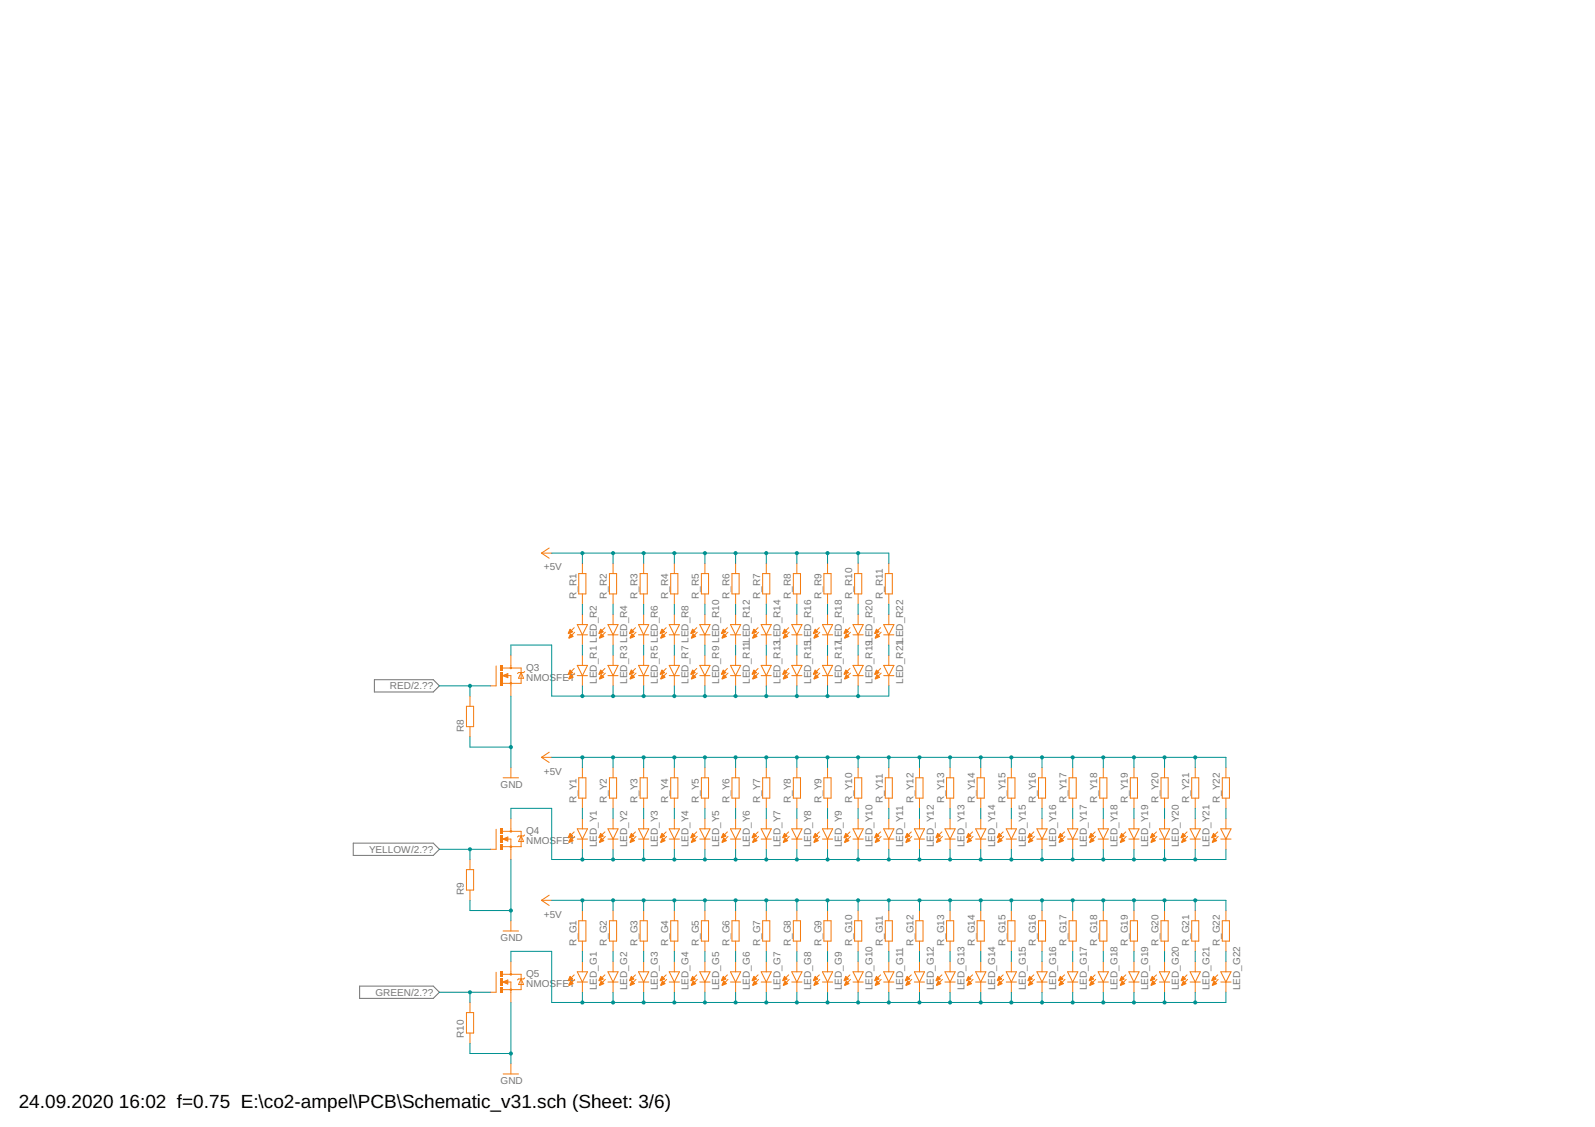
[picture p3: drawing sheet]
<svg xmlns="http://www.w3.org/2000/svg" width="297mm" height="210mm" viewBox="0 0 297 210" stroke-linecap="round" stroke-linejoin="round" font-family="sans-serif">
<defs><g id="words">
<g font-size="3.5">
<text x="3.5" y="206.4">24.09.2020</text>
<text x="22.2" y="206.4">16:02 f=0.75 E:\co2-ampel\PCB\Schematic_v31.sch (Sheet: 3/6)</text>
</g>
<g font-size="1.9" fill="#757575">
<text x="101.3" y="106.3">+5V</text>
<text x="107.3" y="111.6" transform="rotate(-90 107.3 111.6)">R_R1</text>
<text x="113" y="111.6" transform="rotate(-90 113 111.6)">R_R2</text>
<text x="118.7" y="111.6" transform="rotate(-90 118.7 111.6)">R_R3</text>
<text x="124.5" y="111.6" transform="rotate(-90 124.5 111.6)">R_R4</text>
<text x="130.2" y="111.6" transform="rotate(-90 130.2 111.6)">R_R5</text>
<text x="135.9" y="111.6" transform="rotate(-90 135.9 111.6)">R_R6</text>
<text x="141.6" y="111.6" transform="rotate(-90 141.6 111.6)">R_R7</text>
<text x="147.3" y="111.6" transform="rotate(-90 147.3 111.6)">R_R8</text>
<text x="153" y="111.6" transform="rotate(-90 153 111.6)">R_R9</text>
<text x="158.7" y="111.6" transform="rotate(-90 158.7 111.6)">R_R10</text>
<text x="164.4" y="111.6" transform="rotate(-90 164.4 111.6)">R_R11</text>
<text x="98" y="124.9">Q3</text>
<text x="72.6" y="128.4">RED/2.??</text>
<text x="98" y="126.8">NMOSFET</text>
<text x="111.1" y="127.4" transform="rotate(-90 111.1 127.4)">LED_R1 LED_R2</text>
<text x="116.8" y="127.4" transform="rotate(-90 116.8 127.4)">LED_R3 LED_R4</text>
<text x="122.5" y="127.4" transform="rotate(-90 122.5 127.4)">LED_R5 LED_R6</text>
<text x="128.2" y="127.4" transform="rotate(-90 128.2 127.4)">LED_R7 LED_R8</text>
<text x="133.9" y="127.4" transform="rotate(-90 133.9 127.4)">LED_R9 LED_R10</text>
<text x="139.7" y="127.4" transform="rotate(-90 139.7 127.4)">LED_R11LED_R12</text>
<text x="145.4" y="127.4" transform="rotate(-90 145.4 127.4)">LED_R13LED_R14</text>
<text x="151.1" y="127.4" transform="rotate(-90 151.1 127.4)">LED_R15LED_R16</text>
<text x="156.8" y="127.4" transform="rotate(-90 156.8 127.4)">LED_R17LED_R18</text>
<text x="162.5" y="127.4" transform="rotate(-90 162.5 127.4)">LED_R19LED_R20</text>
<text x="168.2" y="127.4" transform="rotate(-90 168.2 127.4)">LED_R21LED_R22</text>
<text x="86.4" y="136.3" transform="rotate(-90 86.4 136.3)">R8</text>
<text x="93.2" y="146.8">GND</text>
<text x="101.3" y="144.3">+5V</text>
<text x="107.3" y="149.6" transform="rotate(-90 107.3 149.6)">R_Y1</text>
<text x="113" y="149.6" transform="rotate(-90 113 149.6)">R_Y2</text>
<text x="118.7" y="149.6" transform="rotate(-90 118.7 149.6)">R_Y3</text>
<text x="124.5" y="149.6" transform="rotate(-90 124.5 149.6)">R_Y4</text>
<text x="130.2" y="149.6" transform="rotate(-90 130.2 149.6)">R_Y5</text>
<text x="135.9" y="149.6" transform="rotate(-90 135.9 149.6)">R_Y6</text>
<text x="141.6" y="149.6" transform="rotate(-90 141.6 149.6)">R_Y7</text>
<text x="147.3" y="149.6" transform="rotate(-90 147.3 149.6)">R_Y8</text>
<text x="153" y="149.6" transform="rotate(-90 153 149.6)">R_Y9</text>
<text x="158.7" y="149.6" transform="rotate(-90 158.7 149.6)">R_Y10</text>
<text x="164.4" y="149.6" transform="rotate(-90 164.4 149.6)">R_Y11</text>
<text x="170.1" y="149.6" transform="rotate(-90 170.1 149.6)">R_Y12</text>
<text x="175.8" y="149.6" transform="rotate(-90 175.8 149.6)">R_Y13</text>
<text x="181.5" y="149.6" transform="rotate(-90 181.5 149.6)">R_Y14</text>
<text x="187.2" y="149.6" transform="rotate(-90 187.2 149.6)">R_Y15</text>
<text x="192.9" y="149.6" transform="rotate(-90 192.9 149.6)">R_Y16</text>
<text x="198.6" y="149.6" transform="rotate(-90 198.6 149.6)">R_Y17</text>
<text x="204.3" y="149.6" transform="rotate(-90 204.3 149.6)">R_Y18</text>
<text x="210.1" y="149.6" transform="rotate(-90 210.1 149.6)">R_Y19</text>
<text x="215.8" y="149.6" transform="rotate(-90 215.8 149.6)">R_Y20</text>
<text x="221.5" y="149.6" transform="rotate(-90 221.5 149.6)">R_Y21</text>
<text x="227.2" y="149.6" transform="rotate(-90 227.2 149.6)">R_Y22</text>
<text x="98" y="155.3">Q4</text>
<text x="68.7" y="158.8">YELLOW/2.??</text>
<text x="98" y="157.2">NMOSFET</text>
<text x="111.1" y="157.8" transform="rotate(-90 111.1 157.8)">LED_Y1</text>
<text x="116.8" y="157.8" transform="rotate(-90 116.8 157.8)">LED_Y2</text>
<text x="122.5" y="157.8" transform="rotate(-90 122.5 157.8)">LED_Y3</text>
<text x="128.2" y="157.8" transform="rotate(-90 128.2 157.8)">LED_Y4</text>
<text x="133.9" y="157.8" transform="rotate(-90 133.9 157.8)">LED_Y5</text>
<text x="139.7" y="157.8" transform="rotate(-90 139.7 157.8)">LED_Y6</text>
<text x="145.4" y="157.8" transform="rotate(-90 145.4 157.8)">LED_Y7</text>
<text x="151.1" y="157.8" transform="rotate(-90 151.1 157.8)">LED_Y8</text>
<text x="156.8" y="157.8" transform="rotate(-90 156.8 157.8)">LED_Y9</text>
<text x="162.5" y="157.8" transform="rotate(-90 162.5 157.8)">LED_Y10</text>
<text x="168.2" y="157.8" transform="rotate(-90 168.2 157.8)">LED_Y11</text>
<text x="173.9" y="157.8" transform="rotate(-90 173.9 157.8)">LED_Y12</text>
<text x="179.6" y="157.8" transform="rotate(-90 179.6 157.8)">LED_Y13</text>
<text x="185.3" y="157.8" transform="rotate(-90 185.3 157.8)">LED_Y14</text>
<text x="191" y="157.8" transform="rotate(-90 191 157.8)">LED_Y15</text>
<text x="196.7" y="157.8" transform="rotate(-90 196.7 157.8)">LED_Y16</text>
<text x="202.4" y="157.8" transform="rotate(-90 202.4 157.8)">LED_Y17</text>
<text x="208.1" y="157.8" transform="rotate(-90 208.1 157.8)">LED_Y18</text>
<text x="213.8" y="157.8" transform="rotate(-90 213.8 157.8)">LED_Y19</text>
<text x="219.5" y="157.8" transform="rotate(-90 219.5 157.8)">LED_Y20</text>
<text x="225.3" y="157.8" transform="rotate(-90 225.3 157.8)">LED_Y21</text>
<text x="86.4" y="166.7" transform="rotate(-90 86.4 166.7)">R9</text>
<text x="101.3" y="170.9">+5V</text>
<text x="93.2" y="175.3">GND</text>
<text x="107.3" y="176.2" transform="rotate(-90 107.3 176.2)">R_G1</text>
<text x="113" y="176.2" transform="rotate(-90 113 176.2)">R_G2</text>
<text x="118.7" y="176.2" transform="rotate(-90 118.7 176.2)">R_G3</text>
<text x="124.5" y="176.2" transform="rotate(-90 124.5 176.2)">R_G4</text>
<text x="130.2" y="176.2" transform="rotate(-90 130.2 176.2)">R_G5</text>
<text x="135.9" y="176.2" transform="rotate(-90 135.9 176.2)">R_G6</text>
<text x="141.6" y="176.2" transform="rotate(-90 141.6 176.2)">R_G7</text>
<text x="147.3" y="176.2" transform="rotate(-90 147.3 176.2)">R_G8</text>
<text x="153" y="176.2" transform="rotate(-90 153 176.2)">R_G9</text>
<text x="158.7" y="176.2" transform="rotate(-90 158.7 176.2)">R_G10</text>
<text x="164.4" y="176.2" transform="rotate(-90 164.4 176.2)">R_G11</text>
<text x="170.1" y="176.2" transform="rotate(-90 170.1 176.2)">R_G12</text>
<text x="175.8" y="176.2" transform="rotate(-90 175.8 176.2)">R_G13</text>
<text x="181.5" y="176.2" transform="rotate(-90 181.5 176.2)">R_G14</text>
<text x="187.2" y="176.2" transform="rotate(-90 187.2 176.2)">R_G15</text>
<text x="192.9" y="176.2" transform="rotate(-90 192.9 176.2)">R_G16</text>
<text x="198.6" y="176.2" transform="rotate(-90 198.6 176.2)">R_G17</text>
<text x="204.3" y="176.2" transform="rotate(-90 204.3 176.2)">R_G18</text>
<text x="210.1" y="176.2" transform="rotate(-90 210.1 176.2)">R_G19</text>
<text x="215.8" y="176.2" transform="rotate(-90 215.8 176.2)">R_G20</text>
<text x="221.5" y="176.2" transform="rotate(-90 221.5 176.2)">R_G21</text>
<text x="227.2" y="176.2" transform="rotate(-90 227.2 176.2)">R_G22</text>
<text x="69.9" y="185.5">GREEN/2.??</text>
<text x="98" y="183.8">NMOSFET</text>
<text x="98" y="181.9">Q5</text>
<text x="111.1" y="184.4" transform="rotate(-90 111.1 184.4)">LED_G1</text>
<text x="116.8" y="184.4" transform="rotate(-90 116.8 184.4)">LED_G2</text>
<text x="122.5" y="184.4" transform="rotate(-90 122.5 184.4)">LED_G3</text>
<text x="128.2" y="184.4" transform="rotate(-90 128.2 184.4)">LED_G4</text>
<text x="133.9" y="184.4" transform="rotate(-90 133.9 184.4)">LED_G5</text>
<text x="139.7" y="184.4" transform="rotate(-90 139.7 184.4)">LED_G6</text>
<text x="145.4" y="184.4" transform="rotate(-90 145.4 184.4)">LED_G7</text>
<text x="151.1" y="184.4" transform="rotate(-90 151.1 184.4)">LED_G8</text>
<text x="156.8" y="184.4" transform="rotate(-90 156.8 184.4)">LED_G9</text>
<text x="162.5" y="184.4" transform="rotate(-90 162.5 184.4)">LED_G10</text>
<text x="168.2" y="184.4" transform="rotate(-90 168.2 184.4)">LED_G11</text>
<text x="173.9" y="184.4" transform="rotate(-90 173.9 184.4)">LED_G12</text>
<text x="179.6" y="184.4" transform="rotate(-90 179.6 184.4)">LED_G13</text>
<text x="185.3" y="184.4" transform="rotate(-90 185.3 184.4)">LED_G14</text>
<text x="191" y="184.4" transform="rotate(-90 191 184.4)">LED_G15</text>
<text x="196.7" y="184.4" transform="rotate(-90 196.7 184.4)">LED_G16</text>
<text x="202.4" y="184.4" transform="rotate(-90 202.4 184.4)">LED_G17</text>
<text x="208.1" y="184.4" transform="rotate(-90 208.1 184.4)">LED_G18</text>
<text x="213.8" y="184.4" transform="rotate(-90 213.8 184.4)">LED_G19</text>
<text x="219.5" y="184.4" transform="rotate(-90 219.5 184.4)">LED_G20</text>
<text x="225.3" y="184.4" transform="rotate(-90 225.3 184.4)">LED_G21</text>
<text x="231" y="184.4" transform="rotate(-90 231 184.4)">LED_G22</text>
<text x="86.4" y="193.4" transform="rotate(-90 86.4 193.4)">R10</text>
<text x="93.2" y="201.9">GND</text>
</g>
</g></defs>
<path d="M69.7 126.6h11l1.1 1.1-1.1 1.2h-11zM65.8 157h14.9l1.1 1.2-1.1 1.1h-14.9zM67 183.7h13.7l1.1 1.1-1.1 1.1h-13.7z" fill="none" stroke="#757575" stroke-width=".19"/>
<path d="M92.4 124v3.7h-1.1M93.6 125.8l1-.3v.7zM93.6 124.4h3.4v2.9h-3.4M94.5 125.8h.6v1.9M95.1 123.9v.5M97 125.3l.5 1h-.9zM97.7 125.1l-.2 .2h-.9l-.2 .2" fill="none" stroke="#f57c10" stroke-width=".19"/>
<path d="M94.5 125.6l-.7 .2 .7 .2v-.2h-.2" fill="none" stroke="#f57c10" stroke-width=".23"/>
<g fill="#f57c10">
<path d="M95 127.1h.3v.3h-.3z" fill-rule="evenodd"/>
<path d="M93 126.8h.6v.9h-.6z" fill-rule="evenodd"/>
<path d="M93 124h.6v.9h-.6z" fill-rule="evenodd"/>
<path d="M93 125.2h.6v1.3h-.6z" fill-rule="evenodd"/>
<circle cx="95.1" cy="124.4" r=".25"/>
</g>
<g fill="#f57c10">
<path d="M95 127.1h.3v.3h-.3zM95 127.1v.3h.3v-.3z"/>
<path d="M94.9 124.4a.25 .25 0 0 1 .5 0 .25 .25 0 0 1-.5 0zM94.9 124.4a.25 .25 0 0 0 .5 0 .25 .25 0 0 0-.5 0z"/>
<path d="M93 126.8h.6v.9h-.6zM93 126.8v.9h.6v-.9z"/>
<path d="M93 124h.6v.9h-.6zM93 124v.9h.6v-.9z"/>
<path d="M93 125.2h.6v1.3h-.6zM93 125.2v1.3h.6v-1.3z"/>
</g>
<path d="M95.1 122v1.9M95.1 127.7v1.9M92.4 154.5v3.7h-1.1M93.6 156.3l1-.4v.8zM93.6 154.8h3.4v2.9h-3.4M94.5 156.3h.6v1.9M95.1 154.4v.4M97 155.7l.5 1h-.9zM97.7 155.5l-.2 .2h-.9l-.2 .2" fill="none" stroke="#f57c10" stroke-width=".19"/>
<path d="M94.5 156.1l-.7 .2 .7 .2v-.2h-.2" fill="none" stroke="#f57c10" stroke-width=".23"/>
<g fill="#f57c10">
<path d="M95 157.5h.3v.4h-.3z" fill-rule="evenodd"/>
<path d="M95 154.7h.3v.3h-.3z" fill-rule="evenodd"/>
<path d="M93 157.2h.6v1h-.6z" fill-rule="evenodd"/>
<path d="M93 154.4h.6v.9h-.6z" fill-rule="evenodd"/>
<path d="M93 155.6h.6v1.3h-.6z" fill-rule="evenodd"/>
</g>
<g fill="#f57c10">
<path d="M95 157.5h.3v.4h-.3zM95 157.5v.4h.3v-.4z"/>
<path d="M95 154.7h.3v.3h-.3zM95 154.7v.3h.3v-.3z"/>
<path d="M93 157.2h.6v1h-.6zM93 157.2v1h.6v-1z"/>
<path d="M93 154.4h.6v.9h-.6zM93 154.4v.9h.6v-.9z"/>
<path d="M93 155.6h.6v1.3h-.6zM93 155.6v1.3h.6v-1.3z"/>
</g>
<path d="M95.1 152.5v1.9M95.1 158.2v1.9M92.4 181.1v3.7h-1.1M93.6 182.9l1-.4v.8zM93.6 181.5h3.4v2.8h-3.4M94.5 182.9h.6v1.9M95.1 181v.5M97 182.3l.5 1.1h-.9zM97.7 182.1l-.2 .2h-.9l-.2 .2" fill="none" stroke="#f57c10" stroke-width=".19"/>
<path d="M94.5 182.7l-.7 .2 .7 .2v-.2h-.2" fill="none" stroke="#f57c10" stroke-width=".23"/>
<g fill="#f57c10">
<path d="M95 184.1h.3v.4h-.3z" fill-rule="evenodd"/>
<path d="M95 181.3h.3v.4h-.3z" fill-rule="evenodd"/>
<path d="M93 183.9h.6v.9h-.6z" fill-rule="evenodd"/>
<path d="M93 181h.6v.9h-.6z" fill-rule="evenodd"/>
<path d="M93 182.2h.6v1.4h-.6z" fill-rule="evenodd"/>
</g>
<g fill="#f57c10">
<path d="M95 184.1h.3v.4h-.3zM95 184.1v.4h.3v-.4z"/>
<path d="M95 181.3h.3v.4h-.3zM95 181.3v.4h.3v-.4z"/>
<path d="M93 183.9h.6v.9h-.6zM93 183.9v.9h.6v-.9z"/>
<path d="M93 181h.6v.9h-.6zM93 181v.9h.6v-.9z"/>
<path d="M93 182.2h.6v1.4h-.6zM93 182.2v1.4h.6v-1.4z"/>
</g>
<g fill="none" stroke="#f57c10" stroke-width=".19">
<path d="M100.8 103l1.5 1M100.8 103h1.9M102.3 102.1l-1.5 .9M106.9 116.9l-1 1M107 117.8l-1 1M107.5 116.3h1.9l-.9 1.9zM107.5 118.2h1.9M107.8 106.8h1.3v3.8h-1.3zM108.5 104.9v1.9M108.5 110.6v1.9M108.5 114.4v1.9M108.5 118.2v1.9"/>
<path d="M112.6 116.9l-1 1M112.7 117.8l-1 1M113.2 118.2h1.9M113.2 116.3h1.9l-.9 1.9zM113.5 106.8h1.3v3.8h-1.3zM114.2 104.9v1.9M114.2 110.6v1.9M114.2 114.4v1.9M114.2 118.2v1.9M118.3 116.9l-1 1M118.4 117.8l-1 1M118.9 118.2h1.9"/>
<path d="M118.9 116.3h1.9l-.9 1.9zM119.2 106.8h1.3v3.8h-1.3zM119.9 104.9v1.9M119.9 110.6v1.9M119.9 114.4v1.9M119.9 118.2v1.9M124.1 116.9l-1.1 1M124.1 117.8l-1 1M124.6 118.2h1.9M124.6 116.3h1.9l-.9 1.9zM124.9 106.8h1.3v3.8h-1.3zM125.6 104.9v1.9"/>
<path d="M125.6 110.6v1.9M125.6 114.4v1.9M125.6 118.2v1.9M129.8 116.9l-1.1 1M129.9 117.8l-1.1 1M130.3 118.2h1.9M130.3 116.3h1.9l-.9 1.9zM130.6 106.8h1.4v3.8h-1.4zM131.3 104.9v1.9M131.3 110.6v1.9M131.3 114.4v1.9M131.3 118.2v1.9"/>
<path d="M135.5 116.9l-1.1 1M135.6 117.8l-1.1 1M136 118.2h1.9M136 116.3h1.9l-.9 1.9zM136.3 106.8h1.3v3.8h-1.3zM137 104.9v1.9M137 110.6v1.9M137 114.4v1.9M137 118.2v1.9M141.2 116.9l-1.1 1M141.3 117.8l-1.1 1M141.8 118.2h1.8"/>
<path d="M141.8 116.3h1.8l-.9 1.9zM142 106.8h1.4v3.8h-1.4zM142.7 104.9v1.9M142.7 110.6v1.9M142.7 114.4v1.9M142.7 118.2v1.9M146.9 116.9l-1.1 1M147 117.8l-1.1 1M147.4 118.2h2M147.4 116.3h2l-1 1.9zM147.7 106.8h1.4v3.8h-1.4zM148.4 104.9v1.9"/>
<path d="M148.4 110.6v1.9M148.4 114.4v1.9M148.4 118.2v1.9M152.6 116.9l-1.1 1M152.7 117.8l-1.1 1M153.2 118.2h1.9M153.2 116.3h1.9l-1 1.9zM153.4 106.8h1.4v3.8h-1.4zM154.1 104.9v1.9M154.1 110.6v1.9M154.1 114.4v1.9M154.1 118.2v1.9"/>
<path d="M158.3 116.9l-1.1 1M158.4 117.8l-1 1M158.9 118.2h1.9M158.9 116.3h1.9l-1 1.9zM159.2 106.8h1.3v3.8h-1.3zM159.8 104.9v1.9M159.8 110.6v1.9M159.8 114.4v1.9M159.8 118.2v1.9M164 116.9l-1 1M164.1 117.8l-1.1 1M164.6 118.2h1.9"/>
<path d="M164.6 116.3h1.9l-1 1.9zM164.9 106.8h1.3v3.8h-1.3zM165.5 104.9v1.9M165.5 110.6v1.9M165.5 114.4v1.9M165.5 118.2v1.9M86.9 131.6h1.3v3.7h-1.3zM87.5 129.6v2M87.5 135.3v1.9M106.9 124.5l-1 1.1M107 125.4l-1 1M107.5 123.9h1.9l-.9 1.9z"/>
<path d="M107.5 125.8h1.9M108.5 122v1.9M108.5 125.8v1.9M112.6 124.5l-1 1.1M112.7 125.4l-1 1M113.2 125.8h1.9M113.2 123.9h1.9l-.9 1.9zM114.2 122v1.9M114.2 125.8v1.9M118.3 124.5l-1 1.1M118.4 125.4l-1 1M118.9 125.8h1.9"/>
<path d="M118.9 123.9h1.9l-.9 1.9zM119.9 122v1.9M119.9 125.8v1.9M124.1 124.5l-1.1 1.1M124.1 125.4l-1 1M124.6 125.8h1.9M124.6 123.9h1.9l-.9 1.9zM125.6 122v1.9M125.6 125.8v1.9M129.8 124.5l-1.1 1.1M129.9 125.4l-1.1 1M130.3 125.8h1.9"/>
<path d="M130.3 123.9h1.9l-.9 1.9zM131.3 122v1.9M131.3 125.8v1.9M135.5 124.5l-1.1 1.1M135.6 125.4l-1.1 1M136 125.8h1.9M136 123.9h1.9l-.9 1.9zM137 122v1.9M137 125.8v1.9M141.2 124.5l-1.1 1.1M141.3 125.4l-1.1 1M141.8 125.8h1.8"/>
<path d="M141.8 123.9h1.8l-.9 1.9zM142.7 122v1.9M142.7 125.8v1.9M146.9 124.5l-1.1 1.1M147 125.4l-1.1 1M147.4 125.8h2M147.4 123.9h2l-1 1.9zM148.4 122v1.9M148.4 125.8v1.9M152.6 124.5l-1.1 1.1M152.7 125.4l-1.1 1M153.2 125.8h1.9"/>
<path d="M153.2 123.9h1.9l-1 1.9zM154.1 122v1.9M154.1 125.8v1.9M158.3 124.5l-1.1 1.1M158.4 125.4l-1 1M158.9 125.8h1.9M158.9 123.9h1.9l-1 1.9zM159.8 122v1.9M159.8 125.8v1.9M164 124.5l-1 1.1M164.1 125.4l-1.1 1M164.6 125.8h1.9"/>
<path d="M164.6 123.9h1.9l-1 1.9zM165.5 122v1.9M165.5 125.8v1.9M93.7 144.9h2.9M95.1 143v1.9M100.8 141.1l1.5 .9M100.8 141.1h1.9M102.3 140.1l-1.5 1M106.9 154.9l-1 1.1M107 155.8l-1 1M107.5 154.4h1.9l-.9 1.9zM107.5 156.3h1.9"/>
<path d="M107.8 144.9h1.3v3.8h-1.3zM108.5 143v1.9M108.5 148.7v1.9M108.5 152.5v1.9M108.5 156.3v1.9M112.6 154.9l-1 1.1M112.7 155.8l-1 1M113.2 156.3h1.9M113.2 154.4h1.9l-.9 1.9zM113.5 144.9h1.3v3.8h-1.3zM114.2 143v1.9M114.2 148.7v1.9"/>
<path d="M114.2 152.5v1.9M114.2 156.3v1.9M118.3 154.9l-1 1.1M118.4 155.8l-1 1M118.9 156.3h1.9M118.9 154.4h1.9l-.9 1.9zM119.2 144.9h1.3v3.8h-1.3zM119.9 143v1.9M119.9 148.7v1.9M119.9 152.5v1.9M119.9 156.3v1.9M124.1 154.9l-1.1 1.1"/>
<path d="M124.1 155.8l-1 1M124.6 156.3h1.9M124.6 154.4h1.9l-.9 1.9zM124.9 144.9h1.3v3.8h-1.3zM125.6 143v1.9M125.6 148.7v1.9M125.6 152.5v1.9M125.6 156.3v1.9M129.8 154.9l-1.1 1.1M129.9 155.8l-1.1 1M130.3 156.3h1.9M130.3 154.4h1.9l-.9 1.9z"/>
<path d="M130.6 144.9h1.4v3.8h-1.4zM131.3 143v1.9M131.3 148.7v1.9M131.3 152.5v1.9M131.3 156.3v1.9M135.5 154.9l-1.1 1.1M135.6 155.8l-1.1 1M136 156.3h1.9M136 154.4h1.9l-.9 1.9zM136.3 144.9h1.3v3.8h-1.3zM137 143v1.9M137 148.7v1.9"/>
<path d="M137 152.5v1.9M137 156.3v1.9M141.2 154.9l-1.1 1.1M141.3 155.8l-1.1 1M141.8 156.3h1.8M141.8 154.4h1.8l-.9 1.9zM142 144.9h1.4v3.8h-1.4zM142.7 143v1.9M142.7 148.7v1.9M142.7 152.5v1.9M142.7 156.3v1.9M146.9 154.9l-1.1 1.1"/>
<path d="M147 155.8l-1.1 1M147.4 156.3h2M147.4 154.4h2l-1 1.9zM147.7 144.9h1.4v3.8h-1.4zM148.4 143v1.9M148.4 148.7v1.9M148.4 152.5v1.9M148.4 156.3v1.9M152.6 154.9l-1.1 1.1M152.7 155.8l-1.1 1M153.2 156.3h1.9M153.2 154.4h1.9l-1 1.9z"/>
<path d="M153.4 144.9h1.4v3.8h-1.4zM154.1 143v1.9M154.1 148.7v1.9M154.1 152.5v1.9M154.1 156.3v1.9M158.3 154.9l-1.1 1.1M158.4 155.8l-1 1M158.9 156.3h1.9M158.9 154.4h1.9l-1 1.9zM159.2 144.9h1.3v3.8h-1.3zM159.8 143v1.9M159.8 148.7v1.9"/>
<path d="M159.8 152.5v1.9M159.8 156.3v1.9M164 154.9l-1 1.1M164.1 155.8l-1.1 1M164.6 156.3h1.9M164.6 154.4h1.9l-1 1.9zM164.9 144.9h1.3v3.8h-1.3zM165.5 143v1.9M165.5 148.7v1.9M165.5 152.5v1.9M165.5 156.3v1.9M169.7 154.9l-1 1.1"/>
<path d="M169.8 155.8l-1 1M170.3 156.3h1.9M170.3 154.4h1.9l-1 1.9zM170.6 144.9h1.3v3.8h-1.3zM171.2 143v1.9M171.2 148.7v1.9M171.2 152.5v1.9M171.2 156.3v1.9M175.4 154.9l-1 1.1M175.5 155.8l-1 1M176 156.3h1.9M176 154.4h1.9l-1 1.9z"/>
<path d="M176.3 144.9h1.3v3.8h-1.3zM176.9 143v1.9M176.9 148.7v1.9M176.9 152.5v1.9M176.9 156.3v1.9M181.1 154.9l-1 1.1M181.2 155.8l-1 1M181.7 156.3h1.9M181.7 154.4h1.9l-1 1.9zM182 144.9h1.3v3.8h-1.3zM182.6 143v1.9M182.6 148.7v1.9"/>
<path d="M182.6 152.5v1.9M182.6 156.3v1.9M186.8 154.9l-1 1.1M186.9 155.8l-1 1M187.4 156.3h1.9M187.4 154.4h1.9l-1 1.9zM187.7 144.9h1.3v3.8h-1.3zM188.3 143v1.9M188.3 148.7v1.9M188.3 152.5v1.9M188.3 156.3v1.9M192.5 154.9l-1 1.1"/>
<path d="M192.6 155.8l-1 1M193.1 156.3h1.9M193.1 154.4h1.9l-.9 1.9zM193.4 144.9h1.3v3.8h-1.3zM194.1 143v1.9M194.1 148.7v1.9M194.1 152.5v1.9M194.1 156.3v1.9M198.2 154.9l-1 1.1M198.3 155.8l-1 1M198.8 156.3h1.9M198.8 154.4h1.9l-.9 1.9z"/>
<path d="M199.1 144.9h1.3v3.8h-1.3zM199.8 143v1.9M199.8 148.7v1.9M199.8 152.5v1.9M199.8 156.3v1.9M203.9 154.9l-1 1.1M204 155.8l-1 1M204.5 156.3h1.9M204.5 154.4h1.9l-.9 1.9zM204.8 144.9h1.3v3.8h-1.3zM205.5 143v1.9M205.5 148.7v1.9"/>
<path d="M205.5 152.5v1.9M205.5 156.3v1.9M209.7 154.9l-1.1 1.1M209.7 155.8l-1 1M210.2 156.3h1.9M210.2 154.4h1.9l-.9 1.9zM210.5 144.9h1.3v3.8h-1.3zM211.2 143v1.9M211.2 148.7v1.9M211.2 152.5v1.9M211.2 156.3v1.9M215.4 154.9l-1.1 1.1"/>
<path d="M215.5 155.8l-1.1 1M215.9 156.3h1.9M215.9 154.4h1.9l-.9 1.9zM216.2 144.9h1.4v3.8h-1.4zM216.9 143v1.9M216.9 148.7v1.9M216.9 152.5v1.9M216.9 156.3v1.9M221.1 154.9l-1.1 1.1M221.2 155.8l-1.1 1M221.6 156.3h1.9M221.6 154.4h1.9l-.9 1.9z"/>
<path d="M221.9 144.9h1.3v3.8h-1.3zM222.6 143v1.9M222.6 148.7v1.9M222.6 152.5v1.9M222.6 156.3v1.9M226.8 154.9l-1.1 1.1M226.9 155.8l-1.1 1M227.4 156.3h1.9M227.4 154.4h1.9l-1 1.9zM227.6 144.9h1.4v3.8h-1.4zM228.3 143v1.9M228.3 148.7v1.9"/>
<path d="M228.3 152.5v1.9M228.3 156.3v1.9M86.9 162h1.3v3.8h-1.3zM87.5 160.1v1.9M87.5 165.8v1.9M93.7 173.4h2.9M95.1 171.5v1.9M95.1 179.1v1.9M100.8 167.7l1.5 .9M100.8 167.7h1.9M102.3 166.7l-1.5 1M107.8 171.5h1.3v3.8h-1.3z"/>
<path d="M108.5 169.6v1.9M108.5 175.3v1.9M108.5 179.1v1.9M113.5 171.5h1.3v3.8h-1.3zM114.2 169.6v1.9M114.2 175.3v1.9M114.2 179.1v1.9M119.2 171.5h1.3v3.8h-1.3zM119.9 169.6v1.9M119.9 175.3v1.9M119.9 179.1v1.9M124.9 171.5h1.3v3.8h-1.3z"/>
<path d="M125.6 169.6v1.9M125.6 175.3v1.9M125.6 179.1v1.9M130.6 171.5h1.4v3.8h-1.4zM131.3 169.6v1.9M131.3 175.3v1.9M131.3 179.1v1.9M136.3 171.5h1.3v3.8h-1.3zM137 169.6v1.9M137 175.3v1.9M137 179.1v1.9M142 171.5h1.4v3.8h-1.4z"/>
<path d="M142.7 169.6v1.9M142.7 175.3v1.9M142.7 179.1v1.9M147.7 171.5h1.4v3.8h-1.4zM148.4 169.6v1.9M148.4 175.3v1.9M148.4 179.1v1.9M153.4 171.5h1.4v3.8h-1.4zM154.1 169.6v1.9M154.1 175.3v1.9M154.1 179.1v1.9M159.2 171.5h1.3v3.8h-1.3z"/>
<path d="M159.8 169.6v1.9M159.8 175.3v1.9M159.8 179.1v1.9M164.9 171.5h1.3v3.8h-1.3zM165.5 169.6v1.9M165.5 175.3v1.9M165.5 179.1v1.9M170.6 171.5h1.3v3.8h-1.3zM171.2 169.6v1.9M171.2 175.3v1.9M171.2 179.1v1.9M176.3 171.5h1.3v3.8h-1.3z"/>
<path d="M176.9 169.6v1.9M176.9 175.3v1.9M176.9 179.1v1.9M182 171.5h1.3v3.8h-1.3zM182.6 169.6v1.9M182.6 175.3v1.9M182.6 179.1v1.9M187.7 171.5h1.3v3.8h-1.3zM188.3 169.6v1.9M188.3 175.3v1.9M188.3 179.1v1.9M193.4 171.5h1.3v3.8h-1.3z"/>
<path d="M194.1 169.6v1.9M194.1 175.3v1.9M194.1 179.1v1.9M199.1 171.5h1.3v3.8h-1.3zM199.8 169.6v1.9M199.8 175.3v1.9M199.8 179.1v1.9M204.8 171.5h1.3v3.8h-1.3zM205.5 169.6v1.9M205.5 175.3v1.9M205.5 179.1v1.9M210.5 171.5h1.3v3.8h-1.3z"/>
<path d="M211.2 169.6v1.9M211.2 175.3v1.9M211.2 179.1v1.9M216.2 171.5h1.4v3.8h-1.4zM216.9 169.6v1.9M216.9 175.3v1.9M216.9 179.1v1.9M221.9 171.5h1.3v3.8h-1.3zM222.6 169.6v1.9M222.6 175.3v1.9M222.6 179.1v1.9M227.6 171.5h1.4v3.8h-1.4z"/>
<path d="M228.3 169.6v1.9M228.3 175.3v1.9M228.3 179.1v1.9M86.9 188.6h1.3v3.8h-1.3zM87.5 186.7v1.9M87.5 192.4v1.9M95.1 184.8v1.9M95.1 198.1v1.9M106.9 181.6l-1 1M107 182.4l-1 1.1M107.5 181h1.9l-.9 1.9zM107.5 182.9h1.9"/>
<path d="M108.5 182.9v1.9M112.6 181.6l-1 1M112.7 182.4l-1 1.1M113.2 182.9h1.9M113.2 181h1.9l-.9 1.9zM114.2 182.9v1.9M118.3 181.6l-1 1M118.4 182.4l-1 1.1M118.9 182.9h1.9M118.9 181h1.9l-.9 1.9zM119.9 182.9v1.9M124.1 181.6l-1.1 1"/>
<path d="M124.1 182.4l-1 1.1M124.6 182.9h1.9M124.6 181h1.9l-.9 1.9zM125.6 182.9v1.9M129.8 181.6l-1.1 1M129.9 182.4l-1.1 1.1M130.3 182.9h1.9M130.3 181h1.9l-.9 1.9zM131.3 182.9v1.9M135.5 181.6l-1.1 1M135.6 182.4l-1.1 1.1M136 182.9h1.9"/>
<path d="M136 181h1.9l-.9 1.9zM137 182.9v1.9M141.2 181.6l-1.1 1M141.3 182.4l-1.1 1.1M141.8 182.9h1.8M141.8 181h1.8l-.9 1.9zM142.7 182.9v1.9M146.9 181.6l-1.1 1M147 182.4l-1.1 1.1M147.4 182.9h2M147.4 181h2l-1 1.9zM148.4 182.9v1.9"/>
<path d="M152.6 181.6l-1.1 1M152.7 182.4l-1.1 1.1M153.2 182.9h1.9M153.2 181h1.9l-1 1.9zM154.1 182.9v1.9M158.3 181.6l-1.1 1M158.4 182.4l-1 1.1M158.9 182.9h1.9M158.9 181h1.9l-1 1.9zM159.8 182.9v1.9M164 181.6l-1 1M164.1 182.4l-1.1 1.1"/>
<path d="M164.6 182.9h1.9M164.6 181h1.9l-1 1.9zM165.5 182.9v1.9M169.7 181.6l-1 1M169.8 182.4l-1 1.1M170.3 182.9h1.9M170.3 181h1.9l-1 1.9zM171.2 182.9v1.9M175.4 181.6l-1 1M175.5 182.4l-1 1.1M176 182.9h1.9M176 181h1.9l-1 1.9z"/>
<path d="M176.9 182.9v1.9M181.1 181.6l-1 1M181.2 182.4l-1 1.1M181.7 182.9h1.9M181.7 181h1.9l-1 1.9zM182.6 182.9v1.9M186.8 181.6l-1 1M186.9 182.4l-1 1.1M187.4 182.9h1.9M187.4 181h1.9l-1 1.9zM188.3 182.9v1.9M192.5 181.6l-1 1"/>
<path d="M192.6 182.4l-1 1.1M193.1 182.9h1.9M193.1 181h1.9l-.9 1.9zM194.1 182.9v1.9M198.2 181.6l-1 1M198.3 182.4l-1 1.1M198.8 182.9h1.9M198.8 181h1.9l-.9 1.9zM199.8 182.9v1.9M203.9 181.6l-1 1M204 182.4l-1 1.1M204.5 182.9h1.9"/>
<path d="M204.5 181h1.9l-.9 1.9zM205.5 182.9v1.9M209.7 181.6l-1.1 1M209.7 182.4l-1 1.1M210.2 182.9h1.9M210.2 181h1.9l-.9 1.9zM211.2 182.9v1.9M215.4 181.6l-1.1 1M215.5 182.4l-1.1 1.1M215.9 182.9h1.9M215.9 181h1.9l-.9 1.9zM216.9 182.9v1.9"/>
<path d="M221.1 181.6l-1.1 1M221.2 182.4l-1.1 1.1M221.6 182.9h1.9M221.6 181h1.9l-.9 1.9zM222.6 182.9v1.9M226.8 181.6l-1.1 1M226.9 182.4l-1.1 1.1M227.4 182.9h1.9M227.4 181h1.9l-1 1.9zM228.3 182.9v1.9M93.7 200h2.9"/>
</g>
<g fill="#f57c10" stroke="#f57c10" stroke-width=".19">
<path d="M106.2 124.8l.5 .5-.8 .3z" fill-rule="evenodd"/>
<path d="M106.2 125.6l.5 .5-.7 .4z" fill-rule="evenodd"/>
<path d="M106.2 117.2l.5 .5-.8 .3z" fill-rule="evenodd"/>
<path d="M106.2 118l.5 .5-.7 .4z" fill-rule="evenodd"/>
<path d="M106.2 155.2l.5 .5-.8 .4z" fill-rule="evenodd"/>
<path d="M106.2 156.1l.5 .5-.7 .3z" fill-rule="evenodd"/>
<path d="M106.2 181.8l.5 .5-.8 .4z" fill-rule="evenodd"/>
<path d="M106.2 182.7l.5 .5-.7 .3z" fill-rule="evenodd"/>
<path d="M111.9 124.8l.5 .5-.8 .3z" fill-rule="evenodd"/>
<path d="M112 125.6l.5 .5-.8 .4z" fill-rule="evenodd"/>
<path d="M111.9 117.2l.5 .5-.8 .3z" fill-rule="evenodd"/>
<path d="M112 118l.5 .5-.8 .4z" fill-rule="evenodd"/>
<path d="M117.6 124.8l.5 .5-.8 .3z" fill-rule="evenodd"/>
<path d="M117.7 125.6l.5 .5-.8 .4z" fill-rule="evenodd"/>
<path d="M117.6 117.2l.5 .5-.8 .3z" fill-rule="evenodd"/>
<path d="M117.7 118l.5 .5-.8 .4z" fill-rule="evenodd"/>
<path d="M123.3 124.8l.5 .5-.8 .3z" fill-rule="evenodd"/>
<path d="M123.4 125.6l.5 .5-.8 .4z" fill-rule="evenodd"/>
<path d="M123.3 117.2l.5 .5-.8 .3z" fill-rule="evenodd"/>
<path d="M123.4 118l.5 .5-.8 .4z" fill-rule="evenodd"/>
<path d="M129 124.8l.5 .5-.8 .3z" fill-rule="evenodd"/>
<path d="M129.1 125.6l.5 .5-.8 .4z" fill-rule="evenodd"/>
<path d="M129 117.2l.5 .5-.8 .3z" fill-rule="evenodd"/>
<path d="M129.1 118l.5 .5-.8 .4z" fill-rule="evenodd"/>
<path d="M134.7 124.8l.5 .5-.8 .3z" fill-rule="evenodd"/>
<path d="M134.8 125.6l.5 .5-.8 .4z" fill-rule="evenodd"/>
<path d="M134.7 117.2l.5 .5-.8 .3z" fill-rule="evenodd"/>
<path d="M134.8 118l.5 .5-.8 .4z" fill-rule="evenodd"/>
<path d="M140.4 124.8l.5 .5-.8 .3z" fill-rule="evenodd"/>
<path d="M140.5 125.6l.5 .5-.8 .4z" fill-rule="evenodd"/>
<path d="M140.4 117.2l.5 .5-.8 .3z" fill-rule="evenodd"/>
<path d="M140.5 118l.5 .5-.8 .4z" fill-rule="evenodd"/>
<path d="M146.1 124.8l.5 .5-.8 .3z" fill-rule="evenodd"/>
<path d="M146.2 125.6l.5 .5-.8 .4z" fill-rule="evenodd"/>
<path d="M146.1 117.2l.5 .5-.8 .3z" fill-rule="evenodd"/>
<path d="M146.2 118l.5 .5-.8 .4z" fill-rule="evenodd"/>
<path d="M151.8 124.8l.5 .5-.8 .3z" fill-rule="evenodd"/>
<path d="M151.9 125.6l.5 .5-.8 .4z" fill-rule="evenodd"/>
<path d="M151.8 117.2l.5 .5-.8 .3z" fill-rule="evenodd"/>
<path d="M151.9 118l.5 .5-.8 .4z" fill-rule="evenodd"/>
<path d="M157.5 124.8l.5 .5-.8 .3z" fill-rule="evenodd"/>
<path d="M157.6 125.6l.5 .5-.8 .4z" fill-rule="evenodd"/>
<path d="M157.5 117.2l.5 .5-.8 .3z" fill-rule="evenodd"/>
<path d="M157.6 118l.5 .5-.8 .4z" fill-rule="evenodd"/>
<path d="M163.2 124.8l.5 .5-.8 .3z" fill-rule="evenodd"/>
<path d="M163.3 125.6l.5 .5-.8 .4z" fill-rule="evenodd"/>
<path d="M163.2 117.2l.5 .5-.8 .3z" fill-rule="evenodd"/>
<path d="M163.3 118l.5 .5-.8 .4z" fill-rule="evenodd"/>
<path d="M111.9 155.2l.5 .5-.8 .4z" fill-rule="evenodd"/>
<path d="M112 156.1l.5 .5-.8 .3z" fill-rule="evenodd"/>
<path d="M117.6 155.2l.5 .5-.8 .4z" fill-rule="evenodd"/>
<path d="M117.7 156.1l.5 .5-.8 .3z" fill-rule="evenodd"/>
<path d="M123.3 155.2l.5 .5-.8 .4z" fill-rule="evenodd"/>
<path d="M123.4 156.1l.5 .5-.8 .3z" fill-rule="evenodd"/>
<path d="M129 155.2l.5 .5-.8 .4z" fill-rule="evenodd"/>
<path d="M129.1 156.1l.5 .5-.8 .3z" fill-rule="evenodd"/>
<path d="M134.7 155.2l.5 .5-.8 .4z" fill-rule="evenodd"/>
<path d="M134.8 156.1l.5 .5-.8 .3z" fill-rule="evenodd"/>
<path d="M140.4 155.2l.5 .5-.8 .4z" fill-rule="evenodd"/>
<path d="M140.5 156.1l.5 .5-.8 .3z" fill-rule="evenodd"/>
<path d="M146.1 155.2l.5 .5-.8 .4z" fill-rule="evenodd"/>
<path d="M146.2 156.1l.5 .5-.8 .3z" fill-rule="evenodd"/>
<path d="M151.8 155.2l.5 .5-.8 .4z" fill-rule="evenodd"/>
<path d="M151.9 156.1l.5 .5-.8 .3z" fill-rule="evenodd"/>
<path d="M157.5 155.2l.5 .5-.8 .4z" fill-rule="evenodd"/>
<path d="M157.6 156.1l.5 .5-.8 .3z" fill-rule="evenodd"/>
<path d="M163.2 155.2l.5 .5-.8 .4z" fill-rule="evenodd"/>
<path d="M163.3 156.1l.5 .5-.8 .3z" fill-rule="evenodd"/>
<path d="M168.9 155.2l.5 .5-.8 .4z" fill-rule="evenodd"/>
<path d="M169 156.1l.5 .5-.8 .3z" fill-rule="evenodd"/>
<path d="M174.6 155.2l.5 .5-.7 .4z" fill-rule="evenodd"/>
<path d="M174.7 156.1l.5 .5-.8 .3z" fill-rule="evenodd"/>
<path d="M180.3 155.2l.5 .5-.7 .4z" fill-rule="evenodd"/>
<path d="M180.4 156.1l.5 .5-.7 .3z" fill-rule="evenodd"/>
<path d="M186 155.2l.5 .5-.7 .4z" fill-rule="evenodd"/>
<path d="M186.1 156.1l.5 .5-.7 .3z" fill-rule="evenodd"/>
<path d="M191.8 155.2l.5 .5-.8 .4z" fill-rule="evenodd"/>
<path d="M191.8 156.1l.5 .5-.7 .3z" fill-rule="evenodd"/>
<path d="M197.5 155.2l.5 .5-.8 .4z" fill-rule="evenodd"/>
<path d="M197.6 156.1l.5 .5-.8 .3z" fill-rule="evenodd"/>
<path d="M203.2 155.2l.5 .5-.8 .4z" fill-rule="evenodd"/>
<path d="M203.3 156.1l.5 .5-.8 .3z" fill-rule="evenodd"/>
<path d="M208.9 155.2l.5 .5-.8 .4z" fill-rule="evenodd"/>
<path d="M209 156.1l.5 .5-.8 .3z" fill-rule="evenodd"/>
<path d="M214.6 155.2l.5 .5-.8 .4z" fill-rule="evenodd"/>
<path d="M214.7 156.1l.5 .5-.8 .3z" fill-rule="evenodd"/>
<path d="M220.3 155.2l.5 .5-.8 .4z" fill-rule="evenodd"/>
<path d="M220.4 156.1l.5 .5-.8 .3z" fill-rule="evenodd"/>
<path d="M226 155.2l.5 .5-.8 .4z" fill-rule="evenodd"/>
<path d="M226.1 156.1l.5 .5-.8 .3z" fill-rule="evenodd"/>
<path d="M111.9 181.8l.5 .5-.8 .4z" fill-rule="evenodd"/>
<path d="M112 182.7l.5 .5-.8 .3z" fill-rule="evenodd"/>
<path d="M117.6 181.8l.5 .5-.8 .4z" fill-rule="evenodd"/>
<path d="M117.7 182.7l.5 .5-.8 .3z" fill-rule="evenodd"/>
<path d="M123.3 181.8l.5 .5-.8 .4z" fill-rule="evenodd"/>
<path d="M123.4 182.7l.5 .5-.8 .3z" fill-rule="evenodd"/>
<path d="M129 181.8l.5 .5-.8 .4z" fill-rule="evenodd"/>
<path d="M129.1 182.7l.5 .5-.8 .3z" fill-rule="evenodd"/>
<path d="M134.7 181.8l.5 .5-.8 .4z" fill-rule="evenodd"/>
<path d="M134.8 182.7l.5 .5-.8 .3z" fill-rule="evenodd"/>
<path d="M140.4 181.8l.5 .5-.8 .4z" fill-rule="evenodd"/>
<path d="M140.5 182.7l.5 .5-.8 .3z" fill-rule="evenodd"/>
<path d="M146.1 181.8l.5 .5-.8 .4z" fill-rule="evenodd"/>
<path d="M146.2 182.7l.5 .5-.8 .3z" fill-rule="evenodd"/>
<path d="M151.8 181.8l.5 .5-.8 .4z" fill-rule="evenodd"/>
<path d="M151.9 182.7l.5 .5-.8 .3z" fill-rule="evenodd"/>
<path d="M157.5 181.8l.5 .5-.8 .4z" fill-rule="evenodd"/>
<path d="M157.6 182.7l.5 .5-.8 .3z" fill-rule="evenodd"/>
<path d="M163.2 181.8l.5 .5-.8 .4z" fill-rule="evenodd"/>
<path d="M163.3 182.7l.5 .5-.8 .3z" fill-rule="evenodd"/>
<path d="M168.9 181.8l.5 .5-.8 .4z" fill-rule="evenodd"/>
<path d="M169 182.7l.5 .5-.8 .3z" fill-rule="evenodd"/>
<path d="M174.6 181.8l.5 .5-.7 .4z" fill-rule="evenodd"/>
<path d="M174.7 182.7l.5 .5-.8 .3z" fill-rule="evenodd"/>
<path d="M180.3 181.8l.5 .5-.7 .4z" fill-rule="evenodd"/>
<path d="M180.4 182.7l.5 .5-.7 .3z" fill-rule="evenodd"/>
<path d="M186 181.8l.5 .5-.7 .4z" fill-rule="evenodd"/>
<path d="M186.1 182.7l.5 .5-.7 .3z" fill-rule="evenodd"/>
<path d="M191.8 181.8l.5 .5-.8 .4z" fill-rule="evenodd"/>
<path d="M191.8 182.7l.5 .5-.7 .3z" fill-rule="evenodd"/>
<path d="M197.5 181.8l.5 .5-.8 .4z" fill-rule="evenodd"/>
<path d="M197.6 182.7l.5 .5-.8 .3z" fill-rule="evenodd"/>
<path d="M203.2 181.8l.5 .5-.8 .4z" fill-rule="evenodd"/>
<path d="M203.3 182.7l.5 .5-.8 .3z" fill-rule="evenodd"/>
<path d="M208.9 181.8l.5 .5-.8 .4z" fill-rule="evenodd"/>
<path d="M209 182.7l.5 .5-.8 .3z" fill-rule="evenodd"/>
<path d="M214.6 181.8l.5 .5-.8 .4z" fill-rule="evenodd"/>
<path d="M214.7 182.7l.5 .5-.8 .3z" fill-rule="evenodd"/>
<path d="M220.3 181.8l.5 .5-.8 .4z" fill-rule="evenodd"/>
<path d="M220.4 182.7l.5 .5-.8 .3z" fill-rule="evenodd"/>
<path d="M226 181.8l.5 .5-.8 .4z" fill-rule="evenodd"/>
<path d="M226.1 182.7l.5 .5-.8 .3z" fill-rule="evenodd"/>
</g>
<path d="M81.8 158.2h9.5M87.5 158.2v1.9" fill="none" stroke="#009292" stroke-width=".19"/>
<circle cx="87.5" cy="158.2" r=".38" fill="#009292"/>
<path d="M87.1 158.2a.4 .4 0 0 1 .8 0 .4 .4 0 0 1-.8 0zM87.1 158.2a.4 .4 0 0 0 .8 0 .4 .4 0 0 0-.8 0z" fill="#009292"/>
<path d="M81.8 184.8h9.5M87.5 184.8v1.9" fill="none" stroke="#009292" stroke-width=".19"/>
<circle cx="87.5" cy="184.8" r=".38" fill="#009292"/>
<path d="M87.1 184.8a.4 .4 0 0 1 .8 0 .4 .4 0 0 1-.8 0zM87.1 184.8a.4 .4 0 0 0 .8 0 .4 .4 0 0 0-.8 0z" fill="#009292"/>
<path d="M87.5 194.3v1.9h7.6M95.1 186.7v11.4" fill="none" stroke="#009292" stroke-width=".19"/>
<circle cx="95.1" cy="196.2" r=".38" fill="#009292"/>
<path d="M94.8 196.2a.38 .38 0 0 1 .7 0 .38 .38 0 0 1-.7 0zM94.8 196.2a.38 .38 0 0 0 .7 0 .38 .38 0 0 0-.7 0z" fill="#009292"/>
<path d="M87.5 167.7v1.9h7.6M95.1 160.1v11.4" fill="none" stroke="#009292" stroke-width=".19"/>
<circle cx="95.1" cy="169.6" r=".38" fill="#009292"/>
<path d="M94.8 169.6a.38 .38 0 0 1 .7 0 .38 .38 0 0 1-.7 0zM94.8 169.6a.38 .38 0 0 0 .7 0 .38 .38 0 0 0-.7 0z" fill="#009292"/>
<path d="M87.5 137.2v1.9h7.6M95.1 129.6v13.4" fill="none" stroke="#009292" stroke-width=".19"/>
<circle cx="95.1" cy="139.1" r=".38" fill="#009292"/>
<path d="M94.8 139.1a.38 .38 0 0 1 .7 0 .38 .38 0 0 1-.7 0zM94.8 139.1a.38 .38 0 0 0 .7 0 .38 .38 0 0 0-.7 0z" fill="#009292"/>
<path d="M81.8 127.7h9.5M87.5 127.7v1.9" fill="none" stroke="#009292" stroke-width=".19"/>
<circle cx="87.5" cy="127.7" r=".38" fill="#009292"/>
<path d="M87.1 127.7a.4 .4 0 0 1 .8 0 .4 .4 0 0 1-.8 0zM87.1 127.7a.4 .4 0 0 0 .8 0 .4 .4 0 0 0-.8 0z" fill="#009292"/>
<path d="M95.1 122v-1.9h7.6v9.5h11.5v-1.9M108.5 127.7v1.9" fill="none" stroke="#009292" stroke-width=".19"/>
<circle cx="108.5" cy="129.6" r=".38" fill="#009292"/>
<path d="M108.1 129.6a.38 .38 0 0 1 .7 0 .38 .38 0 0 1-.7 0zM108.1 129.6a.38 .38 0 0 0 .7 0 .38 .38 0 0 0-.7 0z" fill="#009292"/>
<path d="M119.9 127.7v1.9h-5.7" fill="none" stroke="#009292" stroke-width=".19"/>
<circle cx="114.2" cy="129.6" r=".38" fill="#009292"/>
<path d="M113.8 129.6a.4 .4 0 0 1 .8 0 .4 .4 0 0 1-.8 0zM113.8 129.6a.4 .4 0 0 0 .8 0 .4 .4 0 0 0-.8 0z" fill="#009292"/>
<path d="M125.6 127.7v1.9h-5.7" fill="none" stroke="#009292" stroke-width=".19"/>
<circle cx="119.9" cy="129.6" r=".38" fill="#009292"/>
<path d="M119.5 129.6a.38 .38 0 0 1 .7 0 .38 .38 0 0 1-.7 0zM119.5 129.6a.38 .38 0 0 0 .7 0 .38 .38 0 0 0-.7 0z" fill="#009292"/>
<path d="M131.3 127.7v1.9h-5.7" fill="none" stroke="#009292" stroke-width=".19"/>
<circle cx="125.6" cy="129.6" r=".38" fill="#009292"/>
<path d="M125.2 129.6a.4 .4 0 0 1 .8 0 .4 .4 0 0 1-.8 0zM125.2 129.6a.4 .4 0 0 0 .8 0 .4 .4 0 0 0-.8 0z" fill="#009292"/>
<path d="M137 127.7v1.9h-5.7" fill="none" stroke="#009292" stroke-width=".19"/>
<circle cx="131.3" cy="129.6" r=".38" fill="#009292"/>
<path d="M130.9 129.6a.4 .4 0 0 1 .8 0 .4 .4 0 0 1-.8 0zM130.9 129.6a.4 .4 0 0 0 .8 0 .4 .4 0 0 0-.8 0z" fill="#009292"/>
<path d="M142.7 127.7v1.9h-5.7" fill="none" stroke="#009292" stroke-width=".19"/>
<circle cx="137" cy="129.6" r=".38" fill="#009292"/>
<path d="M136.6 129.6a.4 .4 0 0 1 .8 0 .4 .4 0 0 1-.8 0zM136.6 129.6a.4 .4 0 0 0 .8 0 .4 .4 0 0 0-.8 0z" fill="#009292"/>
<path d="M148.4 127.7v1.9h-5.7" fill="none" stroke="#009292" stroke-width=".19"/>
<circle cx="142.7" cy="129.6" r=".38" fill="#009292"/>
<path d="M142.3 129.6a.4 .4 0 0 1 .8 0 .4 .4 0 0 1-.8 0zM142.3 129.6a.4 .4 0 0 0 .8 0 .4 .4 0 0 0-.8 0z" fill="#009292"/>
<path d="M154.1 127.7v1.9h-5.7" fill="none" stroke="#009292" stroke-width=".19"/>
<circle cx="148.4" cy="129.6" r=".38" fill="#009292"/>
<path d="M148 129.6a.4 .4 0 0 1 .8 0 .4 .4 0 0 1-.8 0zM148 129.6a.4 .4 0 0 0 .8 0 .4 .4 0 0 0-.8 0z" fill="#009292"/>
<path d="M159.8 127.7v1.9h-5.7" fill="none" stroke="#009292" stroke-width=".19"/>
<circle cx="154.1" cy="129.6" r=".38" fill="#009292"/>
<path d="M153.7 129.6a.4 .4 0 0 1 .8 0 .4 .4 0 0 1-.8 0zM153.7 129.6a.4 .4 0 0 0 .8 0 .4 .4 0 0 0-.8 0z" fill="#009292"/>
<path d="M165.5 127.7v1.9h-5.7" fill="none" stroke="#009292" stroke-width=".19"/>
<circle cx="159.8" cy="129.6" r=".38" fill="#009292"/>
<path d="M159.4 129.6a.4 .4 0 0 1 .8 0 .4 .4 0 0 1-.8 0zM159.4 129.6a.4 .4 0 0 0 .8 0 .4 .4 0 0 0-.8 0z" fill="#009292"/>
<path d="M95.1 152.5v-1.9h7.6v9.5h11.5v-1.9M108.5 158.2v1.9" fill="none" stroke="#009292" stroke-width=".19"/>
<circle cx="108.5" cy="160.1" r=".38" fill="#009292"/>
<path d="M108.1 160.1a.38 .38 0 0 1 .7 0 .38 .38 0 0 1-.7 0zM108.1 160.1a.38 .38 0 0 0 .7 0 .38 .38 0 0 0-.7 0z" fill="#009292"/>
<path d="M119.9 158.2v1.9h-5.7" fill="none" stroke="#009292" stroke-width=".19"/>
<circle cx="114.2" cy="160.1" r=".38" fill="#009292"/>
<path d="M113.8 160.1a.4 .4 0 0 1 .8 0 .4 .4 0 0 1-.8 0zM113.8 160.1a.4 .4 0 0 0 .8 0 .4 .4 0 0 0-.8 0z" fill="#009292"/>
<path d="M125.6 158.2v1.9h-5.7" fill="none" stroke="#009292" stroke-width=".19"/>
<circle cx="119.9" cy="160.1" r=".38" fill="#009292"/>
<path d="M119.5 160.1a.38 .38 0 0 1 .7 0 .38 .38 0 0 1-.7 0zM119.5 160.1a.38 .38 0 0 0 .7 0 .38 .38 0 0 0-.7 0z" fill="#009292"/>
<path d="M131.3 158.2v1.9h-5.7" fill="none" stroke="#009292" stroke-width=".19"/>
<circle cx="125.6" cy="160.1" r=".38" fill="#009292"/>
<path d="M125.2 160.1a.4 .4 0 0 1 .8 0 .4 .4 0 0 1-.8 0zM125.2 160.1a.4 .4 0 0 0 .8 0 .4 .4 0 0 0-.8 0z" fill="#009292"/>
<path d="M137 158.2v1.9h-5.7" fill="none" stroke="#009292" stroke-width=".19"/>
<circle cx="131.3" cy="160.1" r=".38" fill="#009292"/>
<path d="M130.9 160.1a.4 .4 0 0 1 .8 0 .4 .4 0 0 1-.8 0zM130.9 160.1a.4 .4 0 0 0 .8 0 .4 .4 0 0 0-.8 0z" fill="#009292"/>
<path d="M142.7 158.2v1.9h-5.7" fill="none" stroke="#009292" stroke-width=".19"/>
<circle cx="137" cy="160.1" r=".38" fill="#009292"/>
<path d="M136.6 160.1a.4 .4 0 0 1 .8 0 .4 .4 0 0 1-.8 0zM136.6 160.1a.4 .4 0 0 0 .8 0 .4 .4 0 0 0-.8 0z" fill="#009292"/>
<path d="M148.4 158.2v1.9h-5.7" fill="none" stroke="#009292" stroke-width=".19"/>
<circle cx="142.7" cy="160.1" r=".38" fill="#009292"/>
<path d="M142.3 160.1a.4 .4 0 0 1 .8 0 .4 .4 0 0 1-.8 0zM142.3 160.1a.4 .4 0 0 0 .8 0 .4 .4 0 0 0-.8 0z" fill="#009292"/>
<path d="M154.1 158.2v1.9h-5.7" fill="none" stroke="#009292" stroke-width=".19"/>
<circle cx="148.4" cy="160.1" r=".38" fill="#009292"/>
<path d="M148 160.1a.4 .4 0 0 1 .8 0 .4 .4 0 0 1-.8 0zM148 160.1a.4 .4 0 0 0 .8 0 .4 .4 0 0 0-.8 0z" fill="#009292"/>
<path d="M159.8 158.2v1.9h-5.7" fill="none" stroke="#009292" stroke-width=".19"/>
<circle cx="154.1" cy="160.1" r=".38" fill="#009292"/>
<path d="M153.7 160.1a.4 .4 0 0 1 .8 0 .4 .4 0 0 1-.8 0zM153.7 160.1a.4 .4 0 0 0 .8 0 .4 .4 0 0 0-.8 0z" fill="#009292"/>
<path d="M165.5 158.2v1.9h-5.7" fill="none" stroke="#009292" stroke-width=".19"/>
<circle cx="159.8" cy="160.1" r=".38" fill="#009292"/>
<path d="M159.4 160.1a.4 .4 0 0 1 .8 0 .4 .4 0 0 1-.8 0zM159.4 160.1a.4 .4 0 0 0 .8 0 .4 .4 0 0 0-.8 0z" fill="#009292"/>
<path d="M171.2 158.2v1.9h-5.7" fill="none" stroke="#009292" stroke-width=".19"/>
<circle cx="165.5" cy="160.1" r=".38" fill="#009292"/>
<path d="M165.1 160.1a.4 .4 0 0 1 .8 0 .4 .4 0 0 1-.8 0zM165.1 160.1a.4 .4 0 0 0 .8 0 .4 .4 0 0 0-.8 0z" fill="#009292"/>
<path d="M176.9 158.2v1.9h-5.7" fill="none" stroke="#009292" stroke-width=".19"/>
<circle cx="171.2" cy="160.1" r=".38" fill="#009292"/>
<path d="M170.9 160.1a.38 .38 0 0 1 .7 0 .38 .38 0 0 1-.7 0zM170.9 160.1a.38 .38 0 0 0 .7 0 .38 .38 0 0 0-.7 0z" fill="#009292"/>
<path d="M182.6 158.2v1.9h-5.7" fill="none" stroke="#009292" stroke-width=".19"/>
<circle cx="176.9" cy="160.1" r=".38" fill="#009292"/>
<path d="M176.6 160.1a.38 .38 0 0 1 .7 0 .38 .38 0 0 1-.7 0zM176.6 160.1a.38 .38 0 0 0 .7 0 .38 .38 0 0 0-.7 0z" fill="#009292"/>
<path d="M188.3 158.2v1.9h-5.7" fill="none" stroke="#009292" stroke-width=".19"/>
<circle cx="182.6" cy="160.1" r=".38" fill="#009292"/>
<path d="M182.3 160.1a.38 .38 0 0 1 .7 0 .38 .38 0 0 1-.7 0zM182.3 160.1a.38 .38 0 0 0 .7 0 .38 .38 0 0 0-.7 0z" fill="#009292"/>
<path d="M194.1 158.2v1.9h-5.8" fill="none" stroke="#009292" stroke-width=".19"/>
<circle cx="188.3" cy="160.1" r=".38" fill="#009292"/>
<path d="M188 160.1a.38 .38 0 0 1 .7 0 .38 .38 0 0 1-.7 0zM188 160.1a.38 .38 0 0 0 .7 0 .38 .38 0 0 0-.7 0z" fill="#009292"/>
<path d="M199.8 158.2v1.9h-5.7" fill="none" stroke="#009292" stroke-width=".19"/>
<circle cx="194.1" cy="160.1" r=".38" fill="#009292"/>
<path d="M193.7 160.1a.38 .38 0 0 1 .7 0 .38 .38 0 0 1-.7 0zM193.7 160.1a.38 .38 0 0 0 .7 0 .38 .38 0 0 0-.7 0z" fill="#009292"/>
<path d="M205.5 158.2v1.9h-5.7" fill="none" stroke="#009292" stroke-width=".19"/>
<circle cx="199.8" cy="160.1" r=".38" fill="#009292"/>
<path d="M199.4 160.1a.4 .4 0 0 1 .8 0 .4 .4 0 0 1-.8 0zM199.4 160.1a.4 .4 0 0 0 .8 0 .4 .4 0 0 0-.8 0z" fill="#009292"/>
<path d="M211.2 158.2v1.9h-5.7" fill="none" stroke="#009292" stroke-width=".19"/>
<circle cx="205.5" cy="160.1" r=".38" fill="#009292"/>
<path d="M205.1 160.1a.38 .38 0 0 1 .7 0 .38 .38 0 0 1-.7 0zM205.1 160.1a.38 .38 0 0 0 .7 0 .38 .38 0 0 0-.7 0z" fill="#009292"/>
<path d="M216.9 158.2v1.9h-5.7" fill="none" stroke="#009292" stroke-width=".19"/>
<circle cx="211.2" cy="160.1" r=".38" fill="#009292"/>
<path d="M210.8 160.1a.4 .4 0 0 1 .8 0 .4 .4 0 0 1-.8 0zM210.8 160.1a.4 .4 0 0 0 .8 0 .4 .4 0 0 0-.8 0z" fill="#009292"/>
<path d="M222.6 158.2v1.9h-5.7" fill="none" stroke="#009292" stroke-width=".19"/>
<circle cx="216.9" cy="160.1" r=".38" fill="#009292"/>
<path d="M216.5 160.1a.4 .4 0 0 1 .8 0 .4 .4 0 0 1-.8 0zM216.5 160.1a.4 .4 0 0 0 .8 0 .4 .4 0 0 0-.8 0z" fill="#009292"/>
<path d="M228.3 158.2v1.9h-5.7" fill="none" stroke="#009292" stroke-width=".19"/>
<circle cx="222.6" cy="160.1" r=".38" fill="#009292"/>
<path d="M222.2 160.1a.4 .4 0 0 1 .8 0 .4 .4 0 0 1-.8 0zM222.2 160.1a.4 .4 0 0 0 .8 0 .4 .4 0 0 0-.8 0z" fill="#009292"/>
<path d="M95.1 179.1v-1.9h7.6v9.5h11.5v-1.9M108.5 184.8v1.9" fill="none" stroke="#009292" stroke-width=".19"/>
<circle cx="108.5" cy="186.7" r=".38" fill="#009292"/>
<path d="M108.1 186.7a.38 .38 0 0 1 .7 0 .38 .38 0 0 1-.7 0zM108.1 186.7a.38 .38 0 0 0 .7 0 .38 .38 0 0 0-.7 0z" fill="#009292"/>
<path d="M119.9 184.8v1.9h-5.7" fill="none" stroke="#009292" stroke-width=".19"/>
<circle cx="114.2" cy="186.7" r=".38" fill="#009292"/>
<path d="M113.8 186.7a.4 .4 0 0 1 .8 0 .4 .4 0 0 1-.8 0zM113.8 186.7a.4 .4 0 0 0 .8 0 .4 .4 0 0 0-.8 0z" fill="#009292"/>
<path d="M125.6 184.8v1.9h-5.7" fill="none" stroke="#009292" stroke-width=".19"/>
<circle cx="119.9" cy="186.7" r=".38" fill="#009292"/>
<path d="M119.5 186.7a.38 .38 0 0 1 .7 0 .38 .38 0 0 1-.7 0zM119.5 186.7a.38 .38 0 0 0 .7 0 .38 .38 0 0 0-.7 0z" fill="#009292"/>
<path d="M131.3 184.8v1.9h-5.7" fill="none" stroke="#009292" stroke-width=".19"/>
<circle cx="125.6" cy="186.7" r=".38" fill="#009292"/>
<path d="M125.2 186.7a.4 .4 0 0 1 .8 0 .4 .4 0 0 1-.8 0zM125.2 186.7a.4 .4 0 0 0 .8 0 .4 .4 0 0 0-.8 0z" fill="#009292"/>
<path d="M137 184.8v1.9h-5.7" fill="none" stroke="#009292" stroke-width=".19"/>
<circle cx="131.3" cy="186.7" r=".38" fill="#009292"/>
<path d="M130.9 186.7a.4 .4 0 0 1 .8 0 .4 .4 0 0 1-.8 0zM130.9 186.7a.4 .4 0 0 0 .8 0 .4 .4 0 0 0-.8 0z" fill="#009292"/>
<path d="M142.7 184.8v1.9h-5.7" fill="none" stroke="#009292" stroke-width=".19"/>
<circle cx="137" cy="186.7" r=".38" fill="#009292"/>
<path d="M136.6 186.7a.4 .4 0 0 1 .8 0 .4 .4 0 0 1-.8 0zM136.6 186.7a.4 .4 0 0 0 .8 0 .4 .4 0 0 0-.8 0z" fill="#009292"/>
<path d="M148.4 184.8v1.9h-5.7" fill="none" stroke="#009292" stroke-width=".19"/>
<circle cx="142.7" cy="186.7" r=".38" fill="#009292"/>
<path d="M142.3 186.7a.4 .4 0 0 1 .8 0 .4 .4 0 0 1-.8 0zM142.3 186.7a.4 .4 0 0 0 .8 0 .4 .4 0 0 0-.8 0z" fill="#009292"/>
<path d="M154.1 184.8v1.9h-5.7" fill="none" stroke="#009292" stroke-width=".19"/>
<circle cx="148.4" cy="186.7" r=".38" fill="#009292"/>
<path d="M148 186.7a.4 .4 0 0 1 .8 0 .4 .4 0 0 1-.8 0zM148 186.7a.4 .4 0 0 0 .8 0 .4 .4 0 0 0-.8 0z" fill="#009292"/>
<path d="M159.8 184.8v1.9h-5.7" fill="none" stroke="#009292" stroke-width=".19"/>
<circle cx="154.1" cy="186.7" r=".38" fill="#009292"/>
<path d="M153.7 186.7a.4 .4 0 0 1 .8 0 .4 .4 0 0 1-.8 0zM153.7 186.7a.4 .4 0 0 0 .8 0 .4 .4 0 0 0-.8 0z" fill="#009292"/>
<path d="M165.5 184.8v1.9h-5.7" fill="none" stroke="#009292" stroke-width=".19"/>
<circle cx="159.8" cy="186.7" r=".38" fill="#009292"/>
<path d="M159.4 186.7a.4 .4 0 0 1 .8 0 .4 .4 0 0 1-.8 0zM159.4 186.7a.4 .4 0 0 0 .8 0 .4 .4 0 0 0-.8 0z" fill="#009292"/>
<path d="M171.2 184.8v1.9h-5.7" fill="none" stroke="#009292" stroke-width=".19"/>
<circle cx="165.5" cy="186.7" r=".38" fill="#009292"/>
<path d="M165.1 186.7a.4 .4 0 0 1 .8 0 .4 .4 0 0 1-.8 0zM165.1 186.7a.4 .4 0 0 0 .8 0 .4 .4 0 0 0-.8 0z" fill="#009292"/>
<path d="M176.9 184.8v1.9h-5.7" fill="none" stroke="#009292" stroke-width=".19"/>
<circle cx="171.2" cy="186.7" r=".38" fill="#009292"/>
<path d="M170.9 186.7a.38 .38 0 0 1 .7 0 .38 .38 0 0 1-.7 0zM170.9 186.7a.38 .38 0 0 0 .7 0 .38 .38 0 0 0-.7 0z" fill="#009292"/>
<path d="M182.6 184.8v1.9h-5.7" fill="none" stroke="#009292" stroke-width=".19"/>
<circle cx="176.9" cy="186.7" r=".38" fill="#009292"/>
<path d="M176.6 186.7a.38 .38 0 0 1 .7 0 .38 .38 0 0 1-.7 0zM176.6 186.7a.38 .38 0 0 0 .7 0 .38 .38 0 0 0-.7 0z" fill="#009292"/>
<path d="M188.3 184.8v1.9h-5.7" fill="none" stroke="#009292" stroke-width=".19"/>
<circle cx="182.6" cy="186.7" r=".38" fill="#009292"/>
<path d="M182.3 186.7a.38 .38 0 0 1 .7 0 .38 .38 0 0 1-.7 0zM182.3 186.7a.38 .38 0 0 0 .7 0 .38 .38 0 0 0-.7 0z" fill="#009292"/>
<path d="M194.1 184.8v1.9h-5.8" fill="none" stroke="#009292" stroke-width=".19"/>
<circle cx="188.3" cy="186.7" r=".38" fill="#009292"/>
<path d="M188 186.7a.38 .38 0 0 1 .7 0 .38 .38 0 0 1-.7 0zM188 186.7a.38 .38 0 0 0 .7 0 .38 .38 0 0 0-.7 0z" fill="#009292"/>
<path d="M199.8 184.8v1.9h-5.7" fill="none" stroke="#009292" stroke-width=".19"/>
<circle cx="194.1" cy="186.7" r=".38" fill="#009292"/>
<path d="M193.7 186.7a.38 .38 0 0 1 .7 0 .38 .38 0 0 1-.7 0zM193.7 186.7a.38 .38 0 0 0 .7 0 .38 .38 0 0 0-.7 0z" fill="#009292"/>
<path d="M205.5 184.8v1.9h-5.7" fill="none" stroke="#009292" stroke-width=".19"/>
<circle cx="199.8" cy="186.7" r=".38" fill="#009292"/>
<path d="M199.4 186.7a.4 .4 0 0 1 .8 0 .4 .4 0 0 1-.8 0zM199.4 186.7a.4 .4 0 0 0 .8 0 .4 .4 0 0 0-.8 0z" fill="#009292"/>
<path d="M211.2 184.8v1.9h-5.7" fill="none" stroke="#009292" stroke-width=".19"/>
<circle cx="205.5" cy="186.7" r=".38" fill="#009292"/>
<path d="M205.1 186.7a.38 .38 0 0 1 .7 0 .38 .38 0 0 1-.7 0zM205.1 186.7a.38 .38 0 0 0 .7 0 .38 .38 0 0 0-.7 0z" fill="#009292"/>
<path d="M216.9 184.8v1.9h-5.7" fill="none" stroke="#009292" stroke-width=".19"/>
<circle cx="211.2" cy="186.7" r=".38" fill="#009292"/>
<path d="M210.8 186.7a.4 .4 0 0 1 .8 0 .4 .4 0 0 1-.8 0zM210.8 186.7a.4 .4 0 0 0 .8 0 .4 .4 0 0 0-.8 0z" fill="#009292"/>
<path d="M222.6 184.8v1.9h-5.7" fill="none" stroke="#009292" stroke-width=".19"/>
<circle cx="216.9" cy="186.7" r=".38" fill="#009292"/>
<path d="M216.5 186.7a.4 .4 0 0 1 .8 0 .4 .4 0 0 1-.8 0zM216.5 186.7a.4 .4 0 0 0 .8 0 .4 .4 0 0 0-.8 0z" fill="#009292"/>
<path d="M228.3 184.8v1.9h-5.7" fill="none" stroke="#009292" stroke-width=".19"/>
<circle cx="222.6" cy="186.7" r=".38" fill="#009292"/>
<path d="M222.2 186.7a.4 .4 0 0 1 .8 0 .4 .4 0 0 1-.8 0zM222.2 186.7a.4 .4 0 0 0 .8 0 .4 .4 0 0 0-.8 0z" fill="#009292"/>
<path d="M108.5 112.5v1.9M108.5 120.1v1.9M108.5 150.6v1.9M102.7 167.7h11.5v1.9M108.5 167.7v1.9M108.5 177.2v1.9" fill="none" stroke="#009292" stroke-width=".19"/>
<circle cx="108.5" cy="167.7" r=".38" fill="#009292"/>
<path d="M108.1 167.7a.38 .38 0 0 1 .7 0 .38 .38 0 0 1-.7 0zM108.1 167.7a.38 .38 0 0 0 .7 0 .38 .38 0 0 0-.7 0z" fill="#009292"/>
<path d="M114.2 167.7h5.7v1.9" fill="none" stroke="#009292" stroke-width=".19"/>
<circle cx="114.2" cy="167.7" r=".38" fill="#009292"/>
<path d="M113.8 167.7a.4 .4 0 0 1 .8 0 .4 .4 0 0 1-.8 0zM113.8 167.7a.4 .4 0 0 0 .8 0 .4 .4 0 0 0-.8 0z" fill="#009292"/>
<path d="M119.9 167.7h5.7v1.9" fill="none" stroke="#009292" stroke-width=".19"/>
<circle cx="119.9" cy="167.7" r=".38" fill="#009292"/>
<path d="M119.5 167.7a.38 .38 0 0 1 .7 0 .38 .38 0 0 1-.7 0zM119.5 167.7a.38 .38 0 0 0 .7 0 .38 .38 0 0 0-.7 0z" fill="#009292"/>
<path d="M125.6 167.7h5.7v1.9" fill="none" stroke="#009292" stroke-width=".19"/>
<circle cx="125.6" cy="167.7" r=".38" fill="#009292"/>
<path d="M125.2 167.7a.4 .4 0 0 1 .8 0 .4 .4 0 0 1-.8 0zM125.2 167.7a.4 .4 0 0 0 .8 0 .4 .4 0 0 0-.8 0z" fill="#009292"/>
<path d="M131.3 167.7h5.7v1.9" fill="none" stroke="#009292" stroke-width=".19"/>
<circle cx="131.3" cy="167.7" r=".38" fill="#009292"/>
<path d="M130.9 167.7a.4 .4 0 0 1 .8 0 .4 .4 0 0 1-.8 0zM130.9 167.7a.4 .4 0 0 0 .8 0 .4 .4 0 0 0-.8 0z" fill="#009292"/>
<path d="M137 167.7h5.7v1.9" fill="none" stroke="#009292" stroke-width=".19"/>
<circle cx="137" cy="167.7" r=".38" fill="#009292"/>
<path d="M136.6 167.7a.4 .4 0 0 1 .8 0 .4 .4 0 0 1-.8 0zM136.6 167.7a.4 .4 0 0 0 .8 0 .4 .4 0 0 0-.8 0z" fill="#009292"/>
<path d="M142.7 167.7h5.7v1.9" fill="none" stroke="#009292" stroke-width=".19"/>
<circle cx="142.7" cy="167.7" r=".38" fill="#009292"/>
<path d="M142.3 167.7a.4 .4 0 0 1 .8 0 .4 .4 0 0 1-.8 0zM142.3 167.7a.4 .4 0 0 0 .8 0 .4 .4 0 0 0-.8 0z" fill="#009292"/>
<path d="M148.4 167.7h5.7v1.9" fill="none" stroke="#009292" stroke-width=".19"/>
<circle cx="148.4" cy="167.7" r=".38" fill="#009292"/>
<path d="M148 167.7a.4 .4 0 0 1 .8 0 .4 .4 0 0 1-.8 0zM148 167.7a.4 .4 0 0 0 .8 0 .4 .4 0 0 0-.8 0z" fill="#009292"/>
<path d="M154.1 167.7h5.7v1.9" fill="none" stroke="#009292" stroke-width=".19"/>
<circle cx="154.1" cy="167.7" r=".38" fill="#009292"/>
<path d="M153.7 167.7a.4 .4 0 0 1 .8 0 .4 .4 0 0 1-.8 0zM153.7 167.7a.4 .4 0 0 0 .8 0 .4 .4 0 0 0-.8 0z" fill="#009292"/>
<path d="M159.8 167.7h5.7v1.9" fill="none" stroke="#009292" stroke-width=".19"/>
<circle cx="159.8" cy="167.7" r=".38" fill="#009292"/>
<path d="M159.4 167.7a.4 .4 0 0 1 .8 0 .4 .4 0 0 1-.8 0zM159.4 167.7a.4 .4 0 0 0 .8 0 .4 .4 0 0 0-.8 0z" fill="#009292"/>
<path d="M165.5 167.7h5.7v1.9" fill="none" stroke="#009292" stroke-width=".19"/>
<circle cx="165.5" cy="167.7" r=".38" fill="#009292"/>
<path d="M165.1 167.7a.4 .4 0 0 1 .8 0 .4 .4 0 0 1-.8 0zM165.1 167.7a.4 .4 0 0 0 .8 0 .4 .4 0 0 0-.8 0z" fill="#009292"/>
<path d="M171.2 167.7h5.7v1.9" fill="none" stroke="#009292" stroke-width=".19"/>
<circle cx="171.2" cy="167.7" r=".38" fill="#009292"/>
<path d="M170.9 167.7a.38 .38 0 0 1 .7 0 .38 .38 0 0 1-.7 0zM170.9 167.7a.38 .38 0 0 0 .7 0 .38 .38 0 0 0-.7 0z" fill="#009292"/>
<path d="M176.9 167.7h5.7v1.9" fill="none" stroke="#009292" stroke-width=".19"/>
<circle cx="176.9" cy="167.7" r=".38" fill="#009292"/>
<path d="M176.6 167.7a.38 .38 0 0 1 .7 0 .38 .38 0 0 1-.7 0zM176.6 167.7a.38 .38 0 0 0 .7 0 .38 .38 0 0 0-.7 0z" fill="#009292"/>
<path d="M182.6 167.7h5.7v1.9" fill="none" stroke="#009292" stroke-width=".19"/>
<circle cx="182.6" cy="167.7" r=".38" fill="#009292"/>
<path d="M182.3 167.7a.38 .38 0 0 1 .7 0 .38 .38 0 0 1-.7 0zM182.3 167.7a.38 .38 0 0 0 .7 0 .38 .38 0 0 0-.7 0z" fill="#009292"/>
<path d="M188.3 167.7h5.8v1.9" fill="none" stroke="#009292" stroke-width=".19"/>
<circle cx="188.3" cy="167.7" r=".38" fill="#009292"/>
<path d="M188 167.7a.38 .38 0 0 1 .7 0 .38 .38 0 0 1-.7 0zM188 167.7a.38 .38 0 0 0 .7 0 .38 .38 0 0 0-.7 0z" fill="#009292"/>
<path d="M194.1 167.7h5.7v1.9" fill="none" stroke="#009292" stroke-width=".19"/>
<circle cx="194.1" cy="167.7" r=".38" fill="#009292"/>
<path d="M193.7 167.7a.38 .38 0 0 1 .7 0 .38 .38 0 0 1-.7 0zM193.7 167.7a.38 .38 0 0 0 .7 0 .38 .38 0 0 0-.7 0z" fill="#009292"/>
<path d="M199.8 167.7h5.7v1.9" fill="none" stroke="#009292" stroke-width=".19"/>
<circle cx="199.8" cy="167.7" r=".38" fill="#009292"/>
<path d="M199.4 167.7a.4 .4 0 0 1 .8 0 .4 .4 0 0 1-.8 0zM199.4 167.7a.4 .4 0 0 0 .8 0 .4 .4 0 0 0-.8 0z" fill="#009292"/>
<path d="M205.5 167.7h5.7v1.9" fill="none" stroke="#009292" stroke-width=".19"/>
<circle cx="205.5" cy="167.7" r=".38" fill="#009292"/>
<path d="M205.1 167.7a.38 .38 0 0 1 .7 0 .38 .38 0 0 1-.7 0zM205.1 167.7a.38 .38 0 0 0 .7 0 .38 .38 0 0 0-.7 0z" fill="#009292"/>
<path d="M211.2 167.7h5.7v1.9" fill="none" stroke="#009292" stroke-width=".19"/>
<circle cx="211.2" cy="167.7" r=".38" fill="#009292"/>
<path d="M210.8 167.7a.4 .4 0 0 1 .8 0 .4 .4 0 0 1-.8 0zM210.8 167.7a.4 .4 0 0 0 .8 0 .4 .4 0 0 0-.8 0z" fill="#009292"/>
<path d="M216.9 167.7h5.7v1.9" fill="none" stroke="#009292" stroke-width=".19"/>
<circle cx="216.9" cy="167.7" r=".38" fill="#009292"/>
<path d="M216.5 167.7a.4 .4 0 0 1 .8 0 .4 .4 0 0 1-.8 0zM216.5 167.7a.4 .4 0 0 0 .8 0 .4 .4 0 0 0-.8 0z" fill="#009292"/>
<path d="M222.6 167.7h5.7v1.9" fill="none" stroke="#009292" stroke-width=".19"/>
<circle cx="222.6" cy="167.7" r=".38" fill="#009292"/>
<path d="M222.2 167.7a.4 .4 0 0 1 .8 0 .4 .4 0 0 1-.8 0zM222.2 167.7a.4 .4 0 0 0 .8 0 .4 .4 0 0 0-.8 0z" fill="#009292"/>
<path d="M102.7 103h11.5v1.9M108.5 103v1.9" fill="none" stroke="#009292" stroke-width=".19"/>
<circle cx="108.5" cy="103" r=".38" fill="#009292"/>
<path d="M108.1 103a.38 .38 0 0 1 .7 0 .38 .38 0 0 1-.7 0zM108.1 103a.38 .38 0 0 0 .7 0 .38 .38 0 0 0-.7 0z" fill="#009292"/>
<path d="M114.2 103h5.7v1.9" fill="none" stroke="#009292" stroke-width=".19"/>
<circle cx="114.2" cy="103" r=".38" fill="#009292"/>
<path d="M113.8 103a.4 .4 0 0 1 .8 0 .4 .4 0 0 1-.8 0zM113.8 103a.4 .4 0 0 0 .8 0 .4 .4 0 0 0-.8 0z" fill="#009292"/>
<path d="M119.9 103h5.7v1.9" fill="none" stroke="#009292" stroke-width=".19"/>
<circle cx="119.9" cy="103" r=".38" fill="#009292"/>
<path d="M119.5 103a.38 .38 0 0 1 .7 0 .38 .38 0 0 1-.7 0zM119.5 103a.38 .38 0 0 0 .7 0 .38 .38 0 0 0-.7 0z" fill="#009292"/>
<path d="M125.6 103h5.7v1.9" fill="none" stroke="#009292" stroke-width=".19"/>
<circle cx="125.6" cy="103" r=".38" fill="#009292"/>
<path d="M125.2 103a.4 .4 0 0 1 .8 0 .4 .4 0 0 1-.8 0zM125.2 103a.4 .4 0 0 0 .8 0 .4 .4 0 0 0-.8 0z" fill="#009292"/>
<path d="M131.3 103h5.7v1.9" fill="none" stroke="#009292" stroke-width=".19"/>
<circle cx="131.3" cy="103" r=".38" fill="#009292"/>
<path d="M130.9 103a.4 .4 0 0 1 .8 0 .4 .4 0 0 1-.8 0zM130.9 103a.4 .4 0 0 0 .8 0 .4 .4 0 0 0-.8 0z" fill="#009292"/>
<path d="M137 103h5.7v1.9" fill="none" stroke="#009292" stroke-width=".19"/>
<circle cx="137" cy="103" r=".38" fill="#009292"/>
<path d="M136.6 103a.4 .4 0 0 1 .8 0 .4 .4 0 0 1-.8 0zM136.6 103a.4 .4 0 0 0 .8 0 .4 .4 0 0 0-.8 0z" fill="#009292"/>
<path d="M142.7 103h5.7v1.9" fill="none" stroke="#009292" stroke-width=".19"/>
<circle cx="142.7" cy="103" r=".38" fill="#009292"/>
<path d="M142.3 103a.4 .4 0 0 1 .8 0 .4 .4 0 0 1-.8 0zM142.3 103a.4 .4 0 0 0 .8 0 .4 .4 0 0 0-.8 0z" fill="#009292"/>
<path d="M148.4 103h5.7v1.9" fill="none" stroke="#009292" stroke-width=".19"/>
<circle cx="148.4" cy="103" r=".38" fill="#009292"/>
<path d="M148 103a.4 .4 0 0 1 .8 0 .4 .4 0 0 1-.8 0zM148 103a.4 .4 0 0 0 .8 0 .4 .4 0 0 0-.8 0z" fill="#009292"/>
<path d="M154.1 103h5.7v1.9" fill="none" stroke="#009292" stroke-width=".19"/>
<circle cx="154.1" cy="103" r=".38" fill="#009292"/>
<path d="M153.7 103a.4 .4 0 0 1 .8 0 .4 .4 0 0 1-.8 0zM153.7 103a.4 .4 0 0 0 .8 0 .4 .4 0 0 0-.8 0z" fill="#009292"/>
<path d="M159.8 103h5.7v1.9" fill="none" stroke="#009292" stroke-width=".19"/>
<circle cx="159.8" cy="103" r=".38" fill="#009292"/>
<path d="M159.4 103a.4 .4 0 0 1 .8 0 .4 .4 0 0 1-.8 0zM159.4 103a.4 .4 0 0 0 .8 0 .4 .4 0 0 0-.8 0z" fill="#009292"/>
<path d="M102.7 141.1h11.5v1.9M108.5 141.1v1.9" fill="none" stroke="#009292" stroke-width=".19"/>
<circle cx="108.5" cy="141.1" r=".38" fill="#009292"/>
<path d="M108.1 141.1a.38 .38 0 0 1 .7 0 .38 .38 0 0 1-.7 0zM108.1 141.1a.38 .38 0 0 0 .7 0 .38 .38 0 0 0-.7 0z" fill="#009292"/>
<path d="M114.2 141.1h5.7v1.9" fill="none" stroke="#009292" stroke-width=".19"/>
<circle cx="114.2" cy="141.1" r=".38" fill="#009292"/>
<path d="M113.8 141.1a.4 .4 0 0 1 .8 0 .4 .4 0 0 1-.8 0zM113.8 141.1a.4 .4 0 0 0 .8 0 .4 .4 0 0 0-.8 0z" fill="#009292"/>
<path d="M119.9 141.1h5.7v1.9" fill="none" stroke="#009292" stroke-width=".19"/>
<circle cx="119.9" cy="141.1" r=".38" fill="#009292"/>
<path d="M119.5 141.1a.38 .38 0 0 1 .7 0 .38 .38 0 0 1-.7 0zM119.5 141.1a.38 .38 0 0 0 .7 0 .38 .38 0 0 0-.7 0z" fill="#009292"/>
<path d="M125.6 141.1h5.7v1.9" fill="none" stroke="#009292" stroke-width=".19"/>
<circle cx="125.6" cy="141.1" r=".38" fill="#009292"/>
<path d="M125.2 141.1a.4 .4 0 0 1 .8 0 .4 .4 0 0 1-.8 0zM125.2 141.1a.4 .4 0 0 0 .8 0 .4 .4 0 0 0-.8 0z" fill="#009292"/>
<path d="M131.3 141.1h5.7v1.9" fill="none" stroke="#009292" stroke-width=".19"/>
<circle cx="131.3" cy="141.1" r=".38" fill="#009292"/>
<path d="M130.9 141.1a.4 .4 0 0 1 .8 0 .4 .4 0 0 1-.8 0zM130.9 141.1a.4 .4 0 0 0 .8 0 .4 .4 0 0 0-.8 0z" fill="#009292"/>
<path d="M137 141.1h5.7v1.9" fill="none" stroke="#009292" stroke-width=".19"/>
<circle cx="137" cy="141.1" r=".38" fill="#009292"/>
<path d="M136.6 141.1a.4 .4 0 0 1 .8 0 .4 .4 0 0 1-.8 0zM136.6 141.1a.4 .4 0 0 0 .8 0 .4 .4 0 0 0-.8 0z" fill="#009292"/>
<path d="M142.7 141.1h5.7v1.9" fill="none" stroke="#009292" stroke-width=".19"/>
<circle cx="142.7" cy="141.1" r=".38" fill="#009292"/>
<path d="M142.3 141.1a.4 .4 0 0 1 .8 0 .4 .4 0 0 1-.8 0zM142.3 141.1a.4 .4 0 0 0 .8 0 .4 .4 0 0 0-.8 0z" fill="#009292"/>
<path d="M148.4 141.1h5.7v1.9" fill="none" stroke="#009292" stroke-width=".19"/>
<circle cx="148.4" cy="141.1" r=".38" fill="#009292"/>
<path d="M148 141.1a.4 .4 0 0 1 .8 0 .4 .4 0 0 1-.8 0zM148 141.1a.4 .4 0 0 0 .8 0 .4 .4 0 0 0-.8 0z" fill="#009292"/>
<path d="M154.1 141.1h5.7v1.9" fill="none" stroke="#009292" stroke-width=".19"/>
<circle cx="154.1" cy="141.1" r=".38" fill="#009292"/>
<path d="M153.7 141.1a.4 .4 0 0 1 .8 0 .4 .4 0 0 1-.8 0zM153.7 141.1a.4 .4 0 0 0 .8 0 .4 .4 0 0 0-.8 0z" fill="#009292"/>
<path d="M159.8 141.1h5.7v1.9" fill="none" stroke="#009292" stroke-width=".19"/>
<circle cx="159.8" cy="141.1" r=".38" fill="#009292"/>
<path d="M159.4 141.1a.4 .4 0 0 1 .8 0 .4 .4 0 0 1-.8 0zM159.4 141.1a.4 .4 0 0 0 .8 0 .4 .4 0 0 0-.8 0z" fill="#009292"/>
<path d="M165.5 141.1h5.7v1.9" fill="none" stroke="#009292" stroke-width=".19"/>
<circle cx="165.5" cy="141.1" r=".38" fill="#009292"/>
<path d="M165.1 141.1a.4 .4 0 0 1 .8 0 .4 .4 0 0 1-.8 0zM165.1 141.1a.4 .4 0 0 0 .8 0 .4 .4 0 0 0-.8 0z" fill="#009292"/>
<path d="M171.2 141.1h5.7v1.9" fill="none" stroke="#009292" stroke-width=".19"/>
<circle cx="171.2" cy="141.1" r=".38" fill="#009292"/>
<path d="M170.9 141.1a.38 .38 0 0 1 .7 0 .38 .38 0 0 1-.7 0zM170.9 141.1a.38 .38 0 0 0 .7 0 .38 .38 0 0 0-.7 0z" fill="#009292"/>
<path d="M176.9 141.1h5.7v1.9" fill="none" stroke="#009292" stroke-width=".19"/>
<circle cx="176.9" cy="141.1" r=".38" fill="#009292"/>
<path d="M176.6 141.1a.38 .38 0 0 1 .7 0 .38 .38 0 0 1-.7 0zM176.6 141.1a.38 .38 0 0 0 .7 0 .38 .38 0 0 0-.7 0z" fill="#009292"/>
<path d="M182.6 141.1h5.7v1.9" fill="none" stroke="#009292" stroke-width=".19"/>
<circle cx="182.6" cy="141.1" r=".38" fill="#009292"/>
<path d="M182.3 141.1a.38 .38 0 0 1 .7 0 .38 .38 0 0 1-.7 0zM182.3 141.1a.38 .38 0 0 0 .7 0 .38 .38 0 0 0-.7 0z" fill="#009292"/>
<path d="M188.3 141.1h5.8v1.9" fill="none" stroke="#009292" stroke-width=".19"/>
<circle cx="188.3" cy="141.1" r=".38" fill="#009292"/>
<path d="M188 141.1a.38 .38 0 0 1 .7 0 .38 .38 0 0 1-.7 0zM188 141.1a.38 .38 0 0 0 .7 0 .38 .38 0 0 0-.7 0z" fill="#009292"/>
<path d="M194.1 141.1h5.7v1.9" fill="none" stroke="#009292" stroke-width=".19"/>
<circle cx="194.1" cy="141.1" r=".38" fill="#009292"/>
<path d="M193.7 141.1a.38 .38 0 0 1 .7 0 .38 .38 0 0 1-.7 0zM193.7 141.1a.38 .38 0 0 0 .7 0 .38 .38 0 0 0-.7 0z" fill="#009292"/>
<path d="M199.8 141.1h5.7v1.9" fill="none" stroke="#009292" stroke-width=".19"/>
<circle cx="199.8" cy="141.1" r=".38" fill="#009292"/>
<path d="M199.4 141.1a.4 .4 0 0 1 .8 0 .4 .4 0 0 1-.8 0zM199.4 141.1a.4 .4 0 0 0 .8 0 .4 .4 0 0 0-.8 0z" fill="#009292"/>
<path d="M205.5 141.1h5.7v1.9" fill="none" stroke="#009292" stroke-width=".19"/>
<circle cx="205.5" cy="141.1" r=".38" fill="#009292"/>
<path d="M205.1 141.1a.38 .38 0 0 1 .7 0 .38 .38 0 0 1-.7 0zM205.1 141.1a.38 .38 0 0 0 .7 0 .38 .38 0 0 0-.7 0z" fill="#009292"/>
<path d="M211.2 141.1h5.7v1.9" fill="none" stroke="#009292" stroke-width=".19"/>
<circle cx="211.2" cy="141.1" r=".38" fill="#009292"/>
<path d="M210.8 141.1a.4 .4 0 0 1 .8 0 .4 .4 0 0 1-.8 0zM210.8 141.1a.4 .4 0 0 0 .8 0 .4 .4 0 0 0-.8 0z" fill="#009292"/>
<path d="M216.9 141.1h5.7v1.9" fill="none" stroke="#009292" stroke-width=".19"/>
<circle cx="216.9" cy="141.1" r=".38" fill="#009292"/>
<path d="M216.5 141.1a.4 .4 0 0 1 .8 0 .4 .4 0 0 1-.8 0zM216.5 141.1a.4 .4 0 0 0 .8 0 .4 .4 0 0 0-.8 0z" fill="#009292"/>
<path d="M222.6 141.1h5.7v1.9" fill="none" stroke="#009292" stroke-width=".19"/>
<circle cx="222.6" cy="141.1" r=".38" fill="#009292"/>
<path d="M222.2 141.1a.4 .4 0 0 1 .8 0 .4 .4 0 0 1-.8 0zM222.2 141.1a.4 .4 0 0 0 .8 0 .4 .4 0 0 0-.8 0z" fill="#009292"/>
<g fill="none" stroke="#009292" stroke-width=".19">
<path d="M114.2 112.5v1.9M119.9 112.5v1.9M125.6 112.5v1.9M131.3 112.5v1.9M137 112.5v1.9M142.7 112.5v1.9M148.4 112.5v1.9M154.1 112.5v1.9M159.8 112.5v1.9M165.5 112.5v1.9M114.2 120.1v1.9M119.9 120.1v1.9"/>
<path d="M125.6 120.1v1.9M131.3 120.1v1.9M137 120.1v1.9M142.7 120.1v1.9M148.4 120.1v1.9M154.1 120.1v1.9M159.8 120.1v1.9M165.5 120.1v1.9M114.2 150.6v1.9M119.9 150.6v1.9M125.6 150.6v1.9M131.3 150.6v1.9"/>
<path d="M137 150.6v1.9M142.7 150.6v1.9M148.4 150.6v1.9M154.1 150.6v1.9M159.8 150.6v1.9M165.5 150.6v1.9M171.2 150.6v1.9M176.9 150.6v1.9M182.6 150.6v1.9M188.3 150.6v1.9M194.1 150.6v1.9M199.8 150.6v1.9"/>
<path d="M205.5 150.6v1.9M211.2 150.6v1.9M216.9 150.6v1.9M222.6 150.6v1.9M228.3 150.6v1.9M114.2 177.2v1.9M119.9 177.2v1.9M125.6 177.2v1.9M131.3 177.2v1.9M137 177.2v1.9M142.7 177.2v1.9M148.4 177.2v1.9"/>
<path d="M154.1 177.2v1.9M159.8 177.2v1.9M165.5 177.2v1.9M171.2 177.2v1.9M176.9 177.2v1.9M182.6 177.2v1.9M188.3 177.2v1.9M194.1 177.2v1.9M199.8 177.2v1.9M205.5 177.2v1.9M211.2 177.2v1.9M216.9 177.2v1.9"/>
<path d="M222.6 177.2v1.9M228.3 177.2v1.9"/>
</g>
<use href="#words"/>
</svg>
